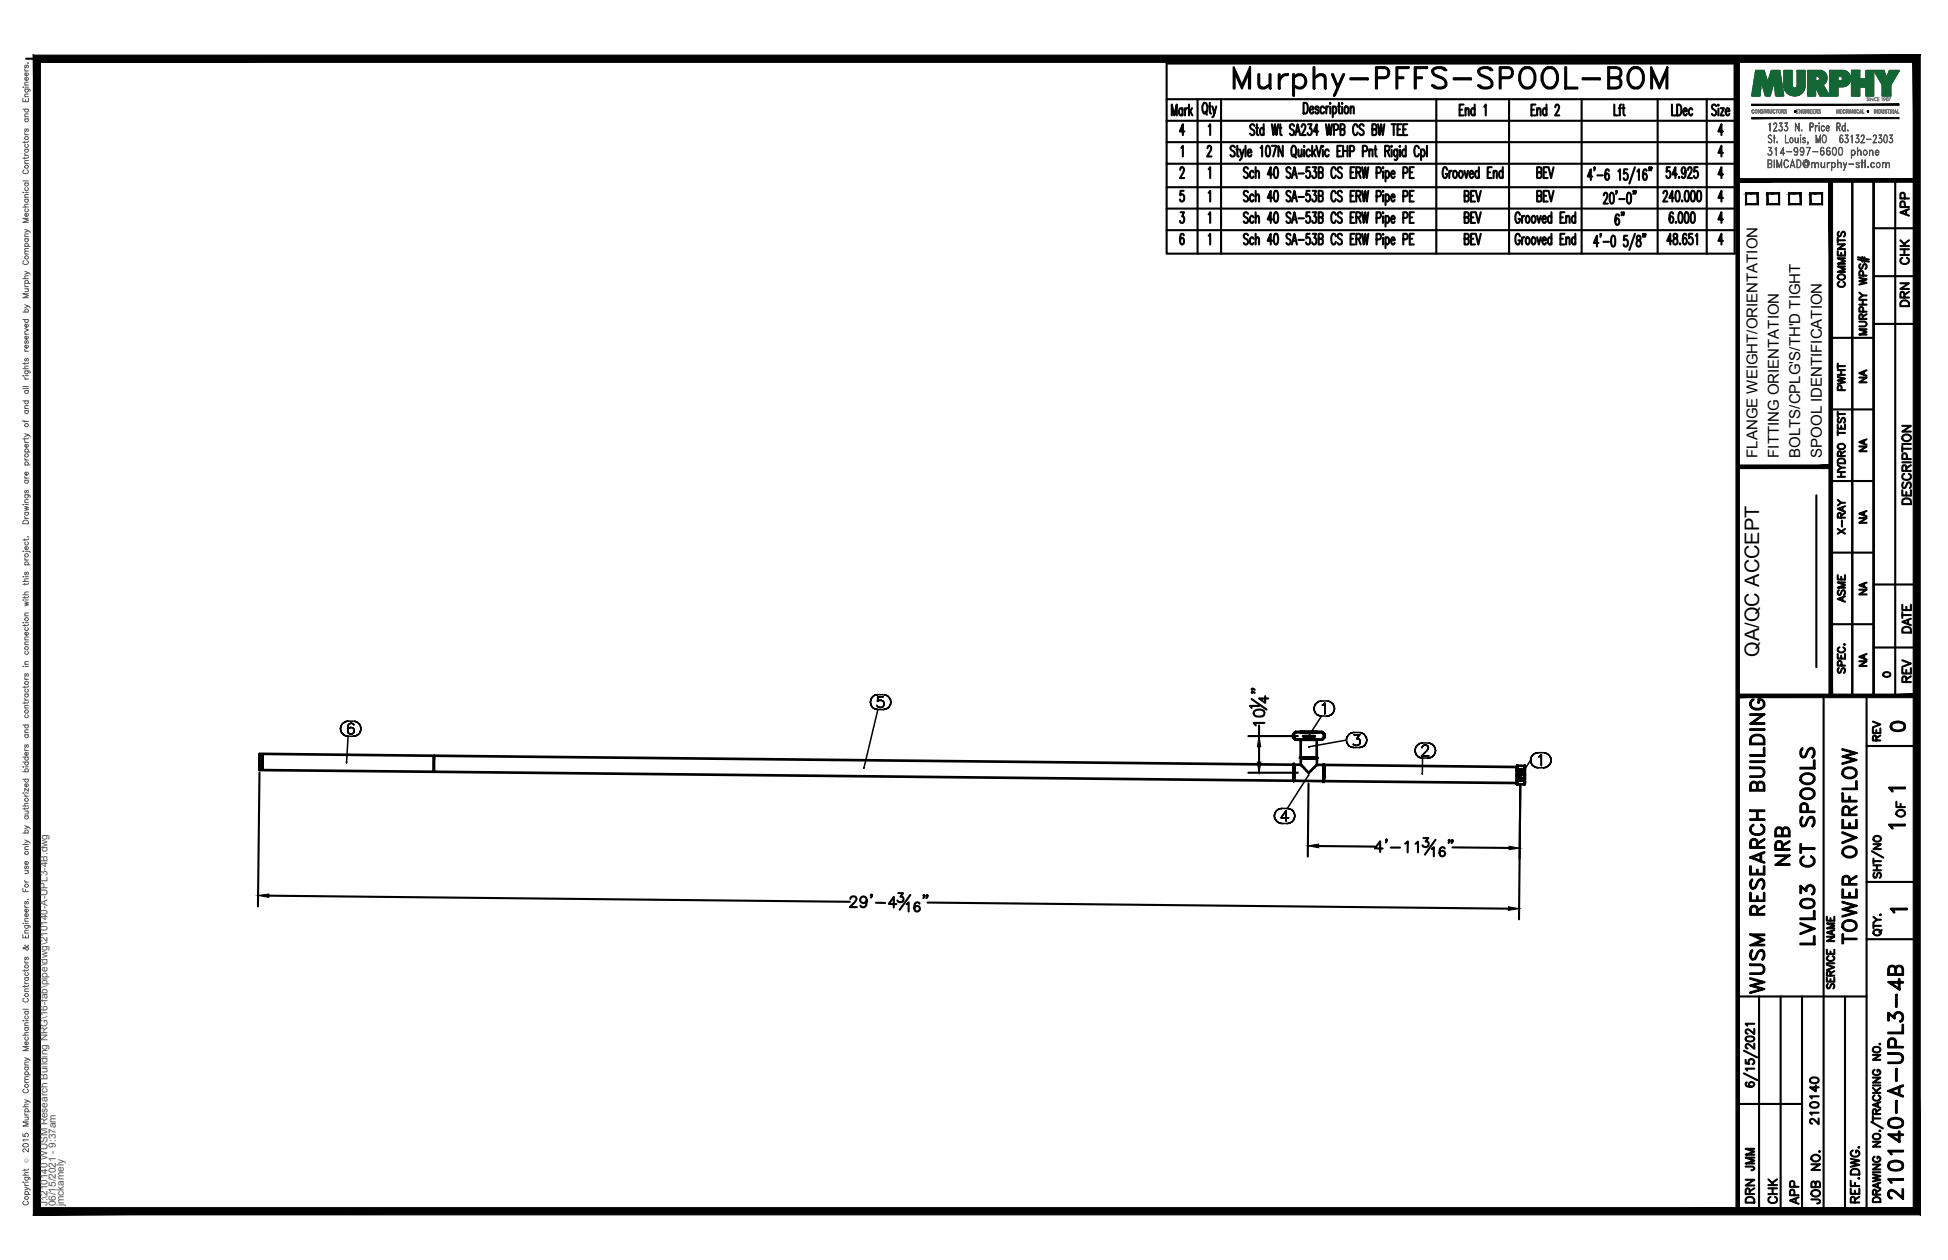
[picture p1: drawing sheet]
<svg xmlns="http://www.w3.org/2000/svg" width="432mm" height="279mm" viewBox="0 0 432 279" stroke-linecap="round" stroke-linejoin="round" font-family="sans-serif">
<defs><g id="words">
<text font-size="10.6" x="272.3" y="22.6">Murphy-PFFS-SPOOL-BOM</text>
<g font-size="6.6">
<text x="397.6" y="193" transform="rotate(-90 397.6 193)">NRB</text>
<text x="403.2" y="210.6" transform="rotate(-90 403.2 210.6)">LVL03 CT SPOOLS</text>
<text x="412.4" y="210.3" transform="rotate(-90 412.4 210.3)">TOWER OVERFLOW</text>
<text x="391.9" y="221.5" transform="rotate(-90 391.9 221.5)">WUSM RESEARCH BUILDING</text>
<text x="422.6" y="267.1" transform="rotate(-90 422.6 267.1)">210140-A-UPL3-4B</text>
</g>
<g font-size="5.3">
<text x="339.4" y="40.6">BEV</text>
<text x="360.9" y="51.2" transform="rotate(-90 360.9 51.2)">6&quot;</text>
<text x="417.7" y="163.3">0</text>
<text x="389.8" y="260.7" transform="rotate(-90 389.8 260.7)">JMM</text>
<text x="389.8" y="267.8" transform="rotate(-90 389.8 267.8)">DRN</text>
<text x="399.7" y="268.1" transform="rotate(-90 399.7 268.1)">APP</text>
</g>
<g font-size="4.9">
<text x="424" y="49" transform="rotate(-90 424 49)">APP</text>
<text x="424" y="59.6" transform="rotate(-90 424 59.6)">CHK</text>
<text x="409.9" y="64.9" transform="rotate(-90 409.9 64.9)">COMMENTS</text>
<text x="424" y="69.1" transform="rotate(-90 424 69.1)">DRN</text>
<text x="409.9" y="87.8" transform="rotate(-90 409.9 87.8)">PWHT</text>
<text x="424.4" y="112.9" transform="rotate(-90 424.4 112.9)">DESCRIPTION</text>
<text x="409.9" y="119.6" transform="rotate(-90 409.9 119.6)">X-RAY</text>
<text x="409.9" y="134.8" transform="rotate(-90 409.9 134.8)">ASME</text>
<text x="424.4" y="141.5" transform="rotate(-90 424.4 141.5)">DATE</text>
<text x="424.4" y="152.4" transform="rotate(-90 424.4 152.4)">REV</text>
<text x="417.7" y="165.5" transform="rotate(-90 417.7 165.5)">REV</text>
<text x="423" y="182.4" transform="rotate(-90 423 182.4)">OF</text>
<text x="403.9" y="250.5" transform="rotate(-90 403.9 250.5)">210140</text>
<text x="394.8" y="268.1" transform="rotate(-90 394.8 268.1)">CHK</text>
<text x="404.3" y="268.1" transform="rotate(-90 404.3 268.1)">JOB NO.</text>
</g>
<g font-size="4.4">
<text x="414.5" y="86.1" transform="rotate(-90 414.5 86.1)">NA</text>
<text x="414.5" y="101.2" transform="rotate(-90 414.5 101.2)">NA</text>
<text x="414.5" y="117.1" transform="rotate(-90 414.5 117.1)">NA</text>
<text x="414.5" y="133" transform="rotate(-90 414.5 133)">NA</text>
<text x="389.9" y="145.7" transform="rotate(-90 389.9 145.7)">QA/QC ACCEPT</text>
<text x="414.5" y="148.9" transform="rotate(-90 414.5 148.9)">NA</text>
</g>
<text font-size="4" x="416.3" y="151.3">0</text>
<g font-size="3.5">
<text x="417.3" y="176.7">1</text>
<text x="417.3" y="184.9">1</text>
<text x="417.7" y="203.6">1</text>
</g>
<g font-size="3.3">
<text x="389.5" y="101.5" transform="rotate(-90 389.5 101.5)">FLANGE WEIGHT/ORIENTATION</text>
<text x="394.3" y="101.5" transform="rotate(-90 394.3 101.5)">FITTING ORIENTATION</text>
<text x="399.1" y="101.5" transform="rotate(-90 399.1 101.5)">BOLTS/CPLG'S/TH'D TIGHT</text>
<text x="403.8" y="101.5" transform="rotate(-90 403.8 101.5)">SPOOL IDENTIFICATION</text>
</g>
<g font-size="2.2" fill="#545454">
<text x="10.5" y="267.5" transform="rotate(-90 10.5 267.5)">J:\210140 WUSM Research Building NRG\16-fab\pipe\dwg\210140-A-UPL3-4B.dwg</text>
<text x="12.4" y="267.5" transform="rotate(-90 12.4 267.5)">06/15/2021 - 9:37am</text>
<text x="14.1" y="267.4" transform="rotate(-90 14.1 267.4)">jmckamely</text>
</g>
<text font-size="1.3" fill="#545454" x="6.3" y="257.9" transform="rotate(-90 6.3 257.9)">Ó</text>
</g></defs>
<!-- layer: HP-TWR-PIPE -->
<g fill="none" stroke="#000" stroke-width=".59">
<path d="M57.5 167.2l38.6 .4v3.5l-38.6-.3zM96.3 167.6l190.5 2-.1 3.5-190.5-2zM286.7 162.8l.5-.5-.5 .5v.7v-.7v.7l.5 .5-.5-.5 .5 .5-.5-.5zM286.7 172.2v.9v-.2M286.7 172.9v-.3v.3M286.7 171.8v.8zM286.8 169.6l-.1 2.6M286.8 169.5v.1M286.8 169.6v3.5l6.6 .1v-3.5M286.8 172.6l-.1 .6M286.8 172.6v.6zM286.8 172.6v-.4v.4"/>
<path d="M286.8 172.2v-.4v.4M286.8 171.8v-.4v.4M286.8 171.4v-.5v.5M286.8 169.6v1.3zM286.8 169.6v3M287.2 162.3l-.5 .5 .5-.5M287.2 164h1.5h-1.5M287.2 162.3h1.5M288.3 162.3h-.2h.2M288.3 164h-.2h1.5M288.3 162.3h.4zM288.3 164h1.3"/>
<path d="M288.3 164v4h.9M288.3 168v.1M288.4 168h.1M288.4 168.1l-.1 1.5 1.8 1.8 1.8-1.8v-1.5M288.4 168.1h.1zM288.4 168h.1zM288.4 168.1h1.7M288.4 169.6h-1.6M288.4 168.1h.1M288.5 168.1h.3zM288.5 168h.3zM288.6 168.1h-.2h.2"/>
<path d="M288.7 162.3h.4zM288.8 168.1h.4zM288.8 168h.4zM288.8 162.3h1.3M288.8 163.2h2.6M288.9 168.1h-.3h.3M289.1 162.3h.5zM289.2 168.1h.5zM289.2 168h.5zM289.2 168.1h-.3h.3M289.6 164h3.4M289.6 162.3h.5z"/>
<path d="M289.6 164h.5h-.5M289.7 168.1h-.5h.5M289.7 168.1h.4h-.4M290.1 162.3h1.3M290.1 168.1h-.4h.4M290.1 168h-.4h.4M290.1 168.1h.5M290.1 168h.5zM290.6 168.1h-.5h.5M290.6 168h.4h-.4M290.6 168.1h.5h-.5M290.6 168.1h.4"/>
<path d="M290.6 164h-.5h1.3M291 168.1h-.4h.4M291 168h.4zM291 168.1h.9M291.1 168h-.5h.5M291.1 168.1h.1M291.1 168.1h.4h-.4M291.1 162.3h-.5h.5M291.1 164h.8M291.4 168.1h-.4h.4M291.4 168h.3zM291.5 168h-.4h.4"/>
<path d="M291.5 168.1h.1M291.5 168.1h.2h-.2M291.6 162.3h-.5h.5M291.6 162.3h-.2h.2M291.7 168.1h-.3h.3M291.7 168.1h.1M291.7 168h.2zM291.7 168.1h.2h-.2M291.7 168h-.2h.2M291.8 169.6h1.6M291.9 164h-.3h1.4M291.9 162.3h-.3h.3"/>
<path d="M291.9 162.3h-.2h.2M291.9 164v4h-3.5M291.9 168.1h-.2h.2M291.9 168h.1M291.9 168h-.2h.2M292 168v.1M292.1 162.3h-.2h.2M293 162.3h-1.4h1.4M293 164l.5-.5-.5 .5M293 162.3l.5 .5-.5-.5 .5 .5v.7l-.5 .5 .5-.5v-.7v.7v-.7zM293.4 173v.2M293.4 171.9v.4v-.4"/>
<path d="M293.4 171.4v.5zM293.4 169.7v3.6v-.1M293.4 169.6v.1M293.4 169.6v3.1M293.4 173.1v.2zM293.4 172.7v.5M293.5 172.3l-.1 .9zM293.5 171.9l-.1 1.3 42.9 .4M293.5 171.4v.5zM293.5 170.5v.9zM293.5 169.6v.9v-.9M336.3 170.1l-42.8-.5v1.8"/>
<path d="M336.3 173.1v-.1v.1M336.3 172.3v-.4v.4M336.3 171.9v-.5v.5M336.3 173.6v.3zM336.3 173.3v.3zM336.3 173v.3zM336.3 171.9v1.1h1.7M336.3 172.6h.1M336.3 171.9v.8h.5M336.3 171.9v.5v-.5M336.3 171.3v1M336.3 170.8v.2v-.2"/>
<path d="M336.3 170.8h.5v.3h-.5h.5h-.5zM336.3 170.3v.3v-.5v.9M336.3 170.8v1.1M336.3 170.8v-.2v.2M336.3 169.8v.5zM336.3 169.8l1.7 .1M336.6 173.1v-.1v.1M336.6 172.3v-.4v.4M336.6 171.4v.9M336.6 170.8v-.2v.2M336.6 170.6v.2M336.6 173v.1"/>
<path d="M336.7 173h-.4h1.7h-1.7v.1M336.7 173h.8h-.8M336.8 171.1h-.5v.8v-.5M337 173.1v-.1v.1M337 172.3l.1-.4-.1 .4M337 173v.1M337.1 171.9v-.5v.5M337.1 170.8v-.2v.2M337.1 171.9l-.1 .4M337.1 170.6v.2M337.1 171.4v.5M337.5 172.7h.5v-.8h-1.7v.8h.5h-.5v.3v-.3h.5l-.1 .3h-.4"/>
<path d="M337.5 171.1h.5v.8M337.5 172.7h-.7h.7v.3M337.5 173h.5h-.5M337.5 172.7h.5h-.5h.5v.3M337.5 171.1h.5M337.5 170.8h-.7h.7v.3h-.7h.7M337.9 173.8l-1.6 .1M337.9 173.8l.1-.1-.1 .2M338 170.4v.4h-1.7h1.7h-1.7h.5M338 170.8h-.5h.5v.3h-.5h.5M338 173.4l-.1 .4zM338 173l-.1 .8"/>
<path d="M338 173.4v-.3v.3M338 171.1v.8v-1.1v2.2M338 171.4v.9M338 170.9v-.3v.3M338 170.4v.4M338 170.3v.3zM338 169.8v.6M338 170.1v.2zM338 173.7l-.1 .1M338 169.9v.5M338 170.8v.3M338 173v.7"/>
</g>
<g fill="none" stroke="#000" stroke-width=".34">
<path d="M77.2 159.9l-.6 .1 .6-.1M77.2 159.9h1.1M192.9 155.7l.1 .5-.1-.5M193 155.2l-.1 .5 .1-.5M193 156.2l.2 .5-.2-.5M193.2 154.7l-.2 .5 .2-.5M193.2 156.7l.4 .3-.4-.3M193.6 154.3l-.4 .4 .4-.4M193.6 157l.5 .3-.5-.3M194.1 154.1l-.5 .2 .5-.2M194.1 157.3h.5h-.5M194.5 156.7l-.1-.3 .1 .3"/>
<path d="M194.5 155.5l.1-.1-.1 .1M194.6 154l-.5 .1 .5-.1M194.6 154h1.2M194.6 154.5l-.1 1 .1-1M194.6 156.7h-.1h.1M194.6 155.4l.4-.1-.4 .1M195 156.9l-.4-.2 .4 .2M195 155.3h.3h-.3M195.3 156.9h-.3h.3M195.3 155.3l.4 .1-.4-.1M195.7 156.7l-.4 .2 .4-.2M195.7 155.4l.2 .2-.2-.2"/>
<path d="M195.8 154.5h-1.2h1.2M195.8 157.3h.5h-.5M195.8 157.3h-1.2l-3.1 13M195.9 156.5l-.2 .2 .2-.2M195.9 155.6l.1 .4-.1-.4M196 156l-.1 .5zM196.3 154.1l-.5-.1 .5 .1M196.3 157.3l.5-.3-.5 .3M196.8 154.3l-.5-.2 .5 .2M196.8 157l.3-.3-.3 .3M197.1 154.7l-.3-.4 .3 .4M197.1 156.7l.3-.5-.3 .5"/>
<path d="M197.4 155.2l-.3-.5 .3 .5M197.4 156.2l.1-.5-.1 .5M197.5 155.7l-.1-.5 .1 .5M291.3 157.1l.1 .5-.1-.5M291.4 156.6l-.1 .5 .1-.5M291.4 157.6l.2 .5-.2-.5M291.6 156.2l-.2 .4 .2-.4M291.6 158.1l.4 .4-.4-.4M292 155.8l-.4 .4 .4-.4M292 158.5l.4 .2-.4-.2M292.4 155.5l-.4 .3 .4-.3M292.4 158.7l.5 .1-.5-.1"/>
<path d="M292.9 155.4l-.5 .1 .5-.1M292.9 155.4h1.2M293.1 156.4l.2-.1-.2 .1M293.3 156.3l.4-.4-.4 .4M293.7 155.9v2.4v-2.4M294.1 158.8l.5-.1-.5 .1M294.1 158.8h-1.2l-2.8 4.3M294.6 155.5l-.5-.1 .5 .1M294.6 158.7l.5-.2-.5 .2M295.1 155.8l-.5-.3 .5 .3M295.1 158.5l.4-.4-.4 .4M295.5 156.2l-.4-.4 .4 .4"/>
<path d="M295.5 158.1l.2-.5-.2 .5M295.7 156.6l-.2-.4 .2 .4M295.7 157.6l.1-.5-.1 .5M295.8 157.1l-.1-.5 .1 .5M57.5 168.9v.5v-.5M57.5 167.2h.1M58 170.7h.1M58 170.5v.2zM58 170.2v.3v-.2M58 169.9v.4zM58 169.4v1.3M58 167.2h-.5v3v-.3v.9l.5-.1"/>
<path d="M58 168.9v-.4v1.4v-.5M58 168.9v.5M58 167.7v.8zM58 167.4v.3zM58 167.2v.2v-.2M58 167.2h.1M58 167.2v1.7M58.3 170.5v.2v-.2M58.3 170.7h.1M58.3 169.9v.6zM58.3 169v.9zM58.3 168v1z"/>
<path d="M58.3 167.4v.6zM58.3 167.2v.2zM75.5 161.6l.1 .5-.1-.5M75.6 161.1l-.1 .5 .1-.5M75.6 162.1l.2 .5-.2-.5M75.8 160.6l-.2 .5 .2-.5M75.8 162.6l.4 .3-.4-.3M76.2 160.3l-.4 .3 .4-.3M76.2 162.9l.4 .3-.4-.3M76.6 160l-.4 .3 .4-.3M76.6 163.2l.6 .1-.6-.1M77.1 161.4v.6v-.6"/>
<path d="M77.2 160.9l-.1 .5 .1-.5M77.2 161.7v.8zM77.2 162.5l.2 .2-.2-.2M77.4 160.5l-.2 .4 .2-.4M77.4 161.4l-.2 .3 .2-.3M77.4 162.7l.4 .1-.4-.1M77.8 160.4l-.4 .1 .4-.1M77.8 161.3l-.4 .1 .4-.1M77.8 162.8h.1M77.8 161.3h.1M77.8 162.8l.4-.1-.4 .1M78 160.4h-.2h.2"/>
<path d="M78.2 161.4l-.4-.1 .4 .1M78.2 162.7l.2-.2-.2 .2M78.3 160.5l-.3-.1 .3 .1M78.3 163.3l.6-.1-.6 .1M78.3 163.3h-1.1l-.4 5.8M78.4 161.7l-.2-.3 .2 .3M78.4 160.7l-.1-.2 .1 .2M78.4 162.5l.1-.4-.1 .4M78.4 161.7l.1 .4zM78.9 160l-.6-.1 .6 .1M78.9 163.2l.4-.3-.4 .3M79.3 160.3l-.4-.3 .4 .3"/>
<path d="M79.3 162.9l.4-.3-.4 .3M79.7 160.6l-.4-.3 .4 .3M79.7 162.6l.2-.5-.2 .5M79.9 161.1l-.2-.5 .2 .5M79.9 162.1l.1-.5-.1 .5M80 161.6l-.1-.5 .1 .5M282.8 179.9l-.2 .5 .2-.5M283.2 179.6l-.4 .3 .4-.3M283.7 179.4l-.5 .2 .5-.2M284.2 179.3l-.5 .1 .5-.1M285.1 179.7l-1.1 1.6 1.1-1.6M285.1 179.7v2.4v-2.4"/>
<path d="M285.9 179.4l-.5-.1 .5 .1M286.3 179.6l-.4-.2 .4 .2M286.7 179.9l-.4-.3 .4 .3M288.8 163.2h2.6M288.8 163.7h2.6M289.2 164h-.4h.4M289.6 164h-.4h.4M290.1 171.9l-4.7 7.4h-1.2M290.1 164h-.5h.5M290.2 165.6h.1M290.6 163.2h-.5h.5M290.6 163.7h-.5h.5"/>
<path d="M290.6 164h-.5h.5M291 164h-.4h.4M291.4 164h-.4h.4M298.4 164.1l.1 .5-.1-.5M298.4 164.1l-8.2 1.5M298.5 163.6l-.1 .5 .1-.5M298.5 164.6l.3 .5-.3-.5M298.8 163.1l-.3 .5 .3-.5M298.8 165.1l.3 .4-.3-.4M299.1 162.8l-.3 .3 .3-.3M299.1 165.5l.5 .2-.5-.2M299.6 162.5l-.5 .3 .5-.3"/>
<path d="M299.6 165.7l.5 .1-.5-.1M299.9 164.8l.2 .4zM300.1 162.4l-.5 .1 .5-.1M300.1 165.8h1.2M300.1 162.4h1.2M300.1 162.9h1.3h-1.3M300.1 165.2l.7 .1zM300.7 163.8h.4h-.4M301.1 163.8l.2 .1-.2-.1M301.1 165.2l-.3 .1 .3-.1M301.3 163.9l.1 .1-.1-.1M301.3 165.8l.5-.1-.5 .1"/>
<path d="M301.4 162.9l-.7 .9 .7-.9M301.4 165l-.3 .2 .3-.2M301.4 164l.1 .4-.1-.4M301.5 164.4l-.1 .6zM301.8 162.5l-.5-.1 .5 .1M301.8 165.7l.5-.2-.5 .2M302.3 162.8l-.5-.3 .5 .3M302.3 165.5l.3-.4-.3 .4M302.6 163.1l-.3-.3 .3 .3M302.6 165.1l.3-.5-.3 .5M302.9 163.6l-.3-.5 .3 .5M302.9 164.6l.1-.5-.1 .5"/>
<path d="M303 164.1l-.1-.5 .1 .5M313.7 166.4l.1 .5-.1-.5M313.8 165.9l-.1 .5 .1-.5M313.8 166.9l.2 .5-.2-.5M314 165.5l-.2 .4 .2-.4M314 167.4l.4 .4-.4-.4M314.4 165.1l-.4 .4 .4-.4M314.4 167.8l.4 .2-.4-.2M314.8 164.8l-.4 .3 .4-.3M314.8 168l.5 .1-.5-.1M315.1 167.6h1.6h-1.6M315.2 165.8v-.1v.1"/>
<path d="M315.2 165.7l.2-.2-.2 .2M315.3 164.7l-.5 .1 .5-.1M315.3 164.7h1.2M315.4 165.5l.1-.2-.1 .2M315.5 165.3h.2h-.2M315.7 165.3h.5h-.5M316.2 165.3h.2h-.2M316.3 166.5l-1.2 1.1 1.2-1.1M316.4 165.3l.1 .2-.1-.2M316.5 166.1l-.2 .4 .2-.4M316.5 165.5l.1 .2-.1-.2M316.5 168.1l.5-.1-.5 .1"/>
<path d="M316.5 168.1h-1.2v3.5M316.6 165.9l-.1 .2 .1-.2M316.6 165.7v.2v-.2M317 164.8l-.5-.1 .5 .1M317 168l.5-.2-.5 .2M317.5 165.1l-.5-.3 .5 .3M317.5 167.8l.4-.4-.4 .4M317.9 165.5l-.4-.4 .4 .4M317.9 167.4l.2-.5-.2 .5M318.1 165.9l-.2-.4 .2 .4M318.1 166.9l.1-.5-.1 .5M318.2 166.4l-.1-.5 .1 .5"/>
<path d="M339.3 168.6l.1 .5-.1-.5M339.3 168.6l-2.1 3.2M339.4 168l-.1 .6 .1-.6M339.4 169.1l.2 .5-.2-.5M339.6 167.6l-.2 .4 .2-.4M339.6 169.6l.4 .3-.4-.3M340 167.2l-.4 .4 .4-.4M340 169.9l.4 .3-.4-.3M340.4 167l-.4 .2 .4-.2M340.4 170.2l.5 .1-.5-.1M340.9 166.9l-.5 .1 .5-.1M340.9 170.3h1.2"/>
<path d="M340.9 166.9h1.2M341.1 167.8l.2-.1-.2 .1M341.3 167.7l.4-.3-.4 .3M341.7 167.4v2.4v-2.4M342.1 170.3l.6-.1-.6 .1M342.7 167l-.6-.1 .6 .1M342.7 170.2l.4-.3-.4 .3M343.1 167.2l-.4-.2 .4 .2M343.1 169.9l.4-.3-.4 .3M343.5 167.6l-.4-.4 .4 .4M343.5 169.6l.2-.5-.2 .5M343.7 168l-.2-.4 .2 .4"/>
<path d="M343.7 169.1l.1-.5-.1 .5M343.8 168.6l-.1-.6 .1 .6M282.5 180.9l.1 .5-.1-.5M282.6 180.4l-.1 .5 .1-.5M282.6 181.4l.2 .5-.2-.5M282.8 181.9l.4 .4-.4-.4M283.2 182.3l.5 .2-.5-.2M283.7 182.5l.5 .1-.5-.1M284 181.3h1.7h-1.7M284.2 182.6h1.2M285.4 182.6l.5-.1-.5 .1M285.9 182.5l.4-.2-.4 .2"/>
<path d="M286.3 182.3l.4-.4-.4 .4M286.7 181.9l.2-.5-.2 .5M286.9 180.4l-.2-.5 .2 .5M286.9 181.4l.1-.5-.1 .5M287 180.9l-.1-.5 .1 .5"/>
</g>
<g fill="#000">
<circle cx="57.5" cy="167.2" r=".17"/>
<circle cx="58" cy="170.8" r=".17"/>
<circle cx="58" cy="170.5" r=".17"/>
<circle cx="58" cy="169.9" r=".17"/>
<circle cx="58" cy="168" r=".17"/>
<circle cx="58" cy="167.4" r=".17"/>
<circle cx="58" cy="167.2" r=".17"/>
<circle cx="288.8" cy="163.7" r=".17"/>
<circle cx="288.8" cy="163.2" r=".17"/>
<circle cx="289.2" cy="163.2" r=".17"/>
<circle cx="289.2" cy="163.7" r=".17"/>
<circle cx="289.6" cy="163.2" r=".17"/>
<circle cx="289.6" cy="163.7" r=".17"/>
<circle cx="290.6" cy="163.2" r=".17"/>
<circle cx="290.6" cy="163.7" r=".17"/>
<circle cx="291" cy="163.2" r=".17"/>
<circle cx="291" cy="163.7" r=".17"/>
<circle cx="291.4" cy="163.2" r=".17"/>
<circle cx="291.4" cy="163.7" r=".17"/>
<circle cx="293.5" cy="172.3" r=".3"/>
<circle cx="337.1" cy="170.6" r=".3"/>
</g>
<path d="M286.7 169.1l.1 .5M287 169.1l-.2 .5M287.9 167.9l.5 .1M288.4 168.1l-.5 .1M293.4 173.2l-.2 .4M293.4 173.2l.2 .4" fill="none" stroke="#000" stroke-width=".22"/>
<!-- layer: PS-BDR -->
<g fill="#000" stroke="#000" stroke-width=".22">
<path d="M388.3 26.1v.2l32.6-.2zM388.3 26.3l32.6-.2v.2z"/>
<path d="M388.3 23.1v.3l32.6-.3zM388.3 23.4l32.6-.3v.3z"/>
<path d="M7.4 12.2v257.2l1.6-1.6zM7.4 12.2l1.6 1.6v254zM7.4 12.2l1.6 1.6 416.6-1.6zM9 13.8l416.6-1.6-1.5 1.6zM425.6 12.2l-1.5 1.6 1.5 255.6zM424.1 13.8l1.5 255.6-1.5-1.6zM7.4 269.4h418.2l-1.5-1.6zM9 267.8h415.1l-416.7 1.6z"/>
</g>
<!-- layer: PS-BDR-T -->
<g fill="none" stroke="#000" stroke-width=".47">
<path d="M415.3 40v114.3h-4.7v-114.2v114.2h-4.8v-114.2M387 42.9h2.6v2.4h-2.6zM391.8 42.9h2.6v2.4h-2.6zM396.6 42.9h2.5v2.4h-2.5zM401.3 42.9h2.6v2.4h-2.6zM411.8 57.5l2.5 .5M411.8 57.1l2.5 .5M412.4 58.6a.59 .59 0 0 0-.3 .5 .59 .59 0 0 0 .4 .5l.3-.1 .3-.8 .4-.1a.64 .64 0 0 1 0 1M412.8 57v1M413.3 57.1v1M405.8 74.9h9.5M412.1 71.3l1.4 .1a.52 .52 0 0 1 .2 .6 .52 .52 0 0 1-.4 .4h-1.2"/>
<path d="M412.1 61.6l1.7 .4-1.7 .3 1.7 .4-1.7 .4M412.1 67.5h1.7M412.1 66.5h1.7M412.1 64.9l.8 .6M412.9 70.7l-.1-.9-.4-.1-.3 .3v.7h1.7M412.9 66.5v1M413 69.1l-.1-.9-.5-.1-.3 .3v.7h1.7M413 61.1l-.1-.9-.5-.1-.3 .3v.7h1.7M413.8 73h-1.7l1.7 .6-1.7 .6h1.7M413.8 65.5h-.9l-.8 .6M413.8 69.7l-.9 .5M405.8 90.8h9.5"/>
<path d="M407.4 94.1v1h1.6v-1M407.4 96h1.6M407.4 91.3v1.1M407.4 95.4v1.1M407.4 91.8h1.6M407.4 98.7a.79 .79 0 0 1 1-.3 .79 .79 0 0 1 .5 .9 .78 .78 0 0 1-1 .3 .78 .78 0 0 1-.5-.9zM407.6 92.7a.59 .59 0 0 0-.3 .5 .59 .59 0 0 0 .4 .5l.3-.1 .3-.8 .4-.1a.65 .65 0 0 1 0 1M408.1 94.5v.6M402.6 109.8v38.1M405.8 106.7h9.5M407.4 105.7h1.6M407.4 104.7h1.6"/>
<path d="M407.4 103.1l.7 .6M407.4 102a.9 .9 0 0 1 1.6 .2v.5h-1.6zM408.1 101.1l-.1-.9-.3-.1-.3 .3v.7h1.6M408.1 104.7v1M409 103.7h-.9l-.7 .6M409 100.1l-.9 .5M405.8 122.5h9.5M405.8 138.4h9.5M407.4 145v1h1.6v-1M407.6 148.2a.59 .59 0 0 0-.3 .5 .59 .59 0 0 0 .4 .5l.3-.2 .3-.7 .4-.1a.65 .65 0 0 1 0 1M407.7 143.5a.59 .59 0 0 0-.3 .7 .59 .59 0 0 0 .6 .5h.4a.59 .59 0 0 0 .6-.5 .59 .59 0 0 0-.4-.7M408.1 145.4v.6"/>
<path d="M408.2 147.6l-.1-.9-.4-.2-.3 .4v.7h1.6M408.8 142.9h.2z"/>
</g>
<!-- layer: PS-DIM -->
<path d="M5.8 13h419" fill="none" stroke="#000" stroke-width=".47"/>
<!-- layer: 0 -->
<g fill="none" stroke="#000" stroke-width=".47">
<path d="M415.3 40v114.3M420.1 40v114.3M415.3 50.6h9.5M415.3 61.2h9.5M415.3 71.8h9.5M415.3 129.6h9.5M415.3 143.6h9.5M386.6 238l2.9 1.5M386.6 233l2.9 1.5M387 235v.8l.8 .1a.62 .62 0 0 1 0-.9 .62 .62 0 0 1 .9 .1 .62 .62 0 0 1-.2 .9M387 230l.8-.2a.85 .85 0 0 1 1.1 .6 1.14 1.14 0 0 1-1.9 0zM388.9 237h-1.9l.3 .4"/>
<path d="M388.9 231.4v1.2l-1-.8-.6-.3-.3 .2v.5l.4 .3M388.9 228.2v1.1l-1-.8-.6-.3-.3 .2v.5l.4 .3M388.9 227h-1.9l.3 .4M387.2 240a.47 .47 0 0 0-.2 .7 1.13 1.13 0 0 0 1.9-.3 .56 .56 0 0 0-.6-.5 .56 .56 0 0 0-.6 .5 .56 .56 0 0 0 .5 .6"/>
</g>
<g fill="#000" stroke="#000" stroke-width=".22">
<path d="M384.8 13l.8 255.6v-255.6zM384.8 13l.8 255.6h-.8z"/>
<path d="M385.2 39.6v.8l39.6-.8zM385.2 40.4l39.6-.8v.8z"/>
<path d="M424.5 40l.8 114.3v-114.3zM424.5 40l.8 114.3h-.8z"/>
<path d="M385.2 153.9v.8l39.6-.8zM385.2 154.7l39.6-.8v.8z"/>
</g>
<!-- layer: PS-LOGO -->
<g fill="none" stroke="#545454" stroke-width=".22">
<path d="M5.1 19.3h.1zM5.5 19.8h.9l.2 .1v.4M5.5 15.3v.3l.3 .1M5.5 18.9h.8M5.5 15.7h.8M5.5 19.3h.8M5.7 19.8a.38 .38 0 0 0-.1 .5 .38 .38 0 0 0 .6 0 .38 .38 0 0 0-.1-.5M5.7 14.4l-.2 .3v.3h.3l.1-.4 .2-.2 .2 .3-.2 .4M6.1 17.2a.38 .38 0 0 1 .1 .5 .38 .38 0 0 1-.6 0 .38 .38 0 0 1 .1-.5h.1v.7M6.1 16.2a.38 .38 0 0 1 .1 .5 .38 .38 0 0 1-.6 0 .38 .38 0 0 1 .1-.5h.1v.6M6.2 13.9v.1zM6.3 18.2l-.8 .1v.3l.2 .3"/>
<path d="M5.1 21.8v.7h1.2v-.7M5.1 24.2h1.2M5.4 37.7a.43 .43 0 0 0-.3 .5 .43 .43 0 0 0 .4 .3h.3a.43 .43 0 0 0 .5-.3 .43 .43 0 0 0-.3-.5M5.5 34v.3l.3 .1M5.5 29.4v.3l.3 .2M5.5 31.3v.4M5.5 34.8v.4M5.5 36.2h.8M5.5 34.4h.8M5.5 33.1h.8M5.5 29.9h.8M5.5 26.4h.8"/>
<path d="M5.5 25.9h.8M5.5 21.4h.8M5.7 33.1a.38 .38 0 0 0-.1 .5 .38 .38 0 0 0 .6 0 .38 .38 0 0 0-.1-.5M5.7 32a.4 .4 0 0 0-.1 .6 .4 .4 0 0 0 .6 0 .4 .4 0 0 0-.1-.6M5.7 28.6l-.2 .2v.3h.3l.1-.4 .2-.1 .2 .2-.2 .4M5.7 26.4a.38 .38 0 0 0-.1 .5 .38 .38 0 0 0 .6 0 .38 .38 0 0 0-.1-.5M5.7 24.2a.38 .38 0 0 0-.1 .6 .38 .38 0 0 0 .6 0 .38 .38 0 0 0-.1-.6M5.7 22.1v.4M6.3 35.6h-.8v.3l.2 .3M6.3 34.8l-.3 .3h-.9M6.3 31.3l-.3 .3h-.9M6.3 25.3h-.8v.3l.2 .3"/>
<path d="M6.3 20.9h-.8v.3l.2 .2M391.9 34.2l.2 .2M392 36.3l.6-.1v-.6l-.6-.1v1.6l.6-.1v-.6h-.6M392.1 30a.44 .44 0 0 1 .7 .2 .38 .38 0 0 0-.6-.2 .38 .38 0 0 0-.1 .5l.4 .3a.46 .46 0 0 1 .2 .7 .46 .46 0 0 1-.7-.1 .41 .41 0 0 0 .6 .1 .41 .41 0 0 0 0-.6l-.6-.4zM392.3 33.3a.53 .53 0 0 1 .5 .8 .53 .53 0 0 1-.9 0 .47 .47 0 0 0 .7 .2l.2-.3M392.4 27.2l-.1 1.9v-1.7l-.2 .2zM392.4 36.3l.3 .1v.6l-.8 .2v-1.8l.8 .2v.6l-.3 .2M392.5 33.4a.51 .51 0 0 1 .3 .5 .51 .51 0 0 1-.3 .5M392.7 32.8l-.7-.1h.8l-.5 .7M392.7 32.7l-.5 .7 .4 .1 .2 .3M393.1 30.5l.4 .1zM393.1 29l.8 .1h-.8l.7-1.3-.2-.5h-.2l-.3 .4 .1-.3a.39 .39 0 0 1 .6 0 .39 .39 0 0 1 0 .5l-.7 1.2"/>
<path d="M393.3 35.4v1.8zM393.3 29.9v1.8zM393.4 33l.4-.3v1.7l-.1-1.6zM393.9 35.4l.5 1.5 .6-1.5v1.8l-.1-1.4-.5 1.4-.5-1.4v1.4zM393.9 31.4l.1 .3zM393.9 31.5l.1 .1zM394.4 28.8l.1 .2M394.7 27.9a.55 .55 0 0 1 .4 .7 .55 .55 0 0 1-.7 .4l-.1-.3 .4 .3 .3-.4M394.7 33.9l.9 .1h-1l.7-1.3v1.7v-1.5l-.6 1.1M394.8 28l.2 .5-.2 .5M395 27.3l-.6-.1h.6l-.3 .8M395 27.2l-.4 .8 .4 .1v.3"/>
<path d="M395.5 28.8l.2 .2M395.7 35.5a.47 .47 0 0 1 .7 .3l-.3-.3h-.3a1.08 1.08 0 0 0 0 1.6h.3l.3-.3a.44 .44 0 0 1-.4 .4 .44 .44 0 0 1-.5-.4l-.1-.7zM395.8 29.9v1.7l.7 .1h-.7zM395.8 27.9a.55 .55 0 0 1 .5 .7 .55 .55 0 0 1-.7 .4l-.1-.3 .4 .3 .4-.4M396 28l.3 .5-.3 .5M396 33.6l1.2 .1zM396.2 27.3l-.6-.1h.7l-.5 .8M396.2 27.2l-.4 .8 .3 .1 .2 .3M396.9 30.6a.57 .57 0 0 1 .7 .4 .57 .57 0 0 1-.4 .7l-.3-.1-.2-.4zM396.9 36.8h.8M397 30.6a.52 .52 0 0 1 .4 .5 .52 .52 0 0 1-.4 .5l-.2-.4zM397 36.7h.7"/>
<path d="M397.3 35.4l.6 1.8-.6-1.5-.5 1.5zM397.7 33.3l.3 .4 .3-.1 .2-.3M397.7 33.1l.3-.3h.3l.2 .3M397.8 34.3h.5M397.9 30.5l.1 1 .3 .1 .3-.2-.3 .3-.3-.1-.1-.2zM398 27.2l.8 1.6v-1.6v1.9l-.8-1.6v1.6zM398 32.8l-.3 .4 .3 .5M398.2 32.8a1.22 1.22 0 0 1 .1 1.6M398.3 35.4h.5a1.05 1.05 0 0 1 0 1.8h-.5zM398.3 35.5a.84 .84 0 0 1 .9 .5 .84 .84 0 0 1-.2 .9l-.7 .2zM398.5 33.5l-.2 .2a.49 .49 0 0 1-.6-.2 .49 .49 0 0 1 .1-.6 .49 .49 0 0 1 .7 0v.4a.81 .81 0 0 1-.5 1.1l-.3-.2 .1 .2M398.5 33.3l-.3 .4"/>
<path d="M398.6 30.5v1.2zM399 30l.1-.1v.3zM399.1 33.3l.3 .4 .3-.1 .1-.3M399.1 33.1l.3-.3h.3l.1 .3M399.1 30h.1M399.1 30.5v1.2zM399.1 34.3h.6M399.4 28.8v.3l-.1-.1zM399.4 28.9h.1M399.4 32.8a.51 .51 0 0 0-.3 .4 .51 .51 0 0 0 .3 .5M399.5 32.8a1.22 1.22 0 0 1 .1 1.6M399.6 31.5h.6"/>
<path d="M399.6 30.8l.6 .6-.2 .3-.4-.1v-.2l.1 .2M399.6 30.7h.6M399.7 30.6v.3M399.8 33.5l-.1 .2a.5 .5 0 0 1-.7-.5 .5 .5 0 0 1 .7-.4l.2 .5a.83 .83 0 0 1-.5 1.1l-.3-.2 .1 .2M399.8 33.3l-.3 .4M399.9 35.6a.74 .74 0 0 1 1 .2 .74 .74 0 0 1-.1 1l-.1-1 .1 .9a.68 .68 0 0 0-.3-1.2 .68 .68 0 0 0-.8 .9 .66 .66 0 0 0 .4 .7 .66 .66 0 0 0 .7-.2 .7 .7 0 0 1-.9 .1 .7 .7 0 0 1-.2-.8zM400 36l.2-.2 .4 .1 .1 .2-.5-.2-.2 .3 .1 .4 .4 .1 .2-.2-.1 .2-.4 .1-.2-.2zM400.1 30.6l.1 .2-.2-.3-.4 .1v.2l.6 .5M400.1 31.2v.4M400.7 31.5h.1M400.8 31.9l-.1-.5 .1 .4-.2 .2M400.8 31.7v.1"/>
<path d="M401.3 28.1l.6-.1v-.6l-.6-.1-.1 1.8v-1.9h.5l.2 .4v.4l-.2 .2h-.4M401.3 32.7l-.7 1.7 .7-1.7h-.9l.9 .1M401.6 36v1.2zM401.8 33.6l1.2 .1zM401.8 36.1h.5l.1 1.1-.2-1-.3-.1-.3 .3zM402.4 27.8v1.3zM402.5 29.9l.5 1.5 .5-1.5v1.8l-.1-1.4-.4 1.4-.4-1.4-.1 1.4zM402.6 36.1h.4l.1 1.1-.1-1-.3-.1-.3 .3zM402.6 27.9l.3-.1-.3 .2-.2 .4zM403.2 27.2l.1 .1v.2zM403.2 27.3h.1M403.2 27.8l.1 1.3z"/>
<path d="M403.5 34l.4 .4 .3-.1 .1-.3M403.5 33.8l.4-.4 .3 .1 .1 .3M403.6 36l.2 1 .3 .1 .3-.2-.3 .3-.4-.1zM403.7 32.8h.5M403.8 32.8l-.2 .2a1.17 1.17 0 0 0 .2 1.4M403.8 27.9l.4-.1 .2 .4-.2-.3a.54 .54 0 0 0-.4 .6 .54 .54 0 0 0 .4 .5l.2-.3-.2 .4h-.2l-.3-.5zM403.8 33.4l-.3 .5M404.1 33.4l.2 .5-.2 .5M404.1 30l.2-.1a.95 .95 0 0 1 .6 .9 .95 .95 0 0 1-.6 .9 1.24 1.24 0 0 1-.2-1.7zM404.1 30.1l.2-.1a.87 .87 0 0 1 .5 .8 .87 .87 0 0 1-.5 .8 1.19 1.19 0 0 1-.2-1.5zM404.2 32.8l.1 .1-.4-.2a1.42 1.42 0 0 0-.2 1.7 .49 .49 0 0 0 .6-.2 .49 .49 0 0 0-.1-.7 .49 .49 0 0 0-.7 .1M404.4 36l.1 1.2z"/>
<path d="M404.8 28.4h.6l-.2-.5a.54 .54 0 0 0-.4 .6 .54 .54 0 0 0 .4 .5l.2-.3-.2 .4a.63 .63 0 0 1-.4-.6 .63 .63 0 0 1 .4-.7l.3 .7h-.7M404.9 34l.3 .4 .3-.1 .2-.3M404.9 33.8l.3-.4 .3 .1 .2 .3M405 36l.1 1.2zM405.1 32.8h.5M405.1 32.8l-.1 .2a1.17 1.17 0 0 0 .2 1.4M405.2 33.4l-.3 .5M405.3 36.1l.3-.1-.5 .5zM405.4 33.4l.3 .5-.3 .5M405.5 32.8l.2 .1a.36 .36 0 0 0-.6-.1l-.2 .6v.8l.2 .2a.49 .49 0 0 0 .6-.2 .49 .49 0 0 0-.1-.7 .49 .49 0 0 0-.7 .1M406 36v1.8zM406.2 36.1a.53 .53 0 0 1 .7 .5 .53 .53 0 0 1-.7 .5l-.2-.2 .3 .2a.51 .51 0 0 0 .5-.5 .51 .51 0 0 0-.5-.5l-.3 .2z"/>
<path d="M406.3 32.8l.4-.1a1.13 1.13 0 0 1 0 1.7h-.1a1.28 1.28 0 0 1-.3-1.6zM406.3 34.3h.6M406.3 32.8h.6M406.4 32.8l-.2 .6 .2 1M406.8 32.8l.2 .6-.2 1M407.2 28.1l.6-.1v-.6l-.6-.1-.1 1.8v-1.9l.7 .1 .1 .7-.3 .2h-.4M407.3 35.4l.1 1.8zM407.5 28.2l.4 .9-.3-.9M407.6 36.1h.5l.1 1.1-.2-1-.3-.1-.3 .3zM407.7 32.8l.3-.1a1.13 1.13 0 0 1 0 1.7h-.1a1.28 1.28 0 0 1-.2-1.6zM407.7 34.3h.5M407.7 32.8h.5"/>
<path d="M407.8 32.8l-.2 .6 .2 1M407.8 31.3l.3 .3 .4-.3M407.8 31l.3-.3 .4 .3M408 30.1h.4M408 30l-.1 .3a1.28 1.28 0 0 0 .2 1.3M408.1 30.7l-.3 .4M408.2 32.8l.2 .6-.2 1M408.2 30.7l.3 .4-.3 .5M408.4 30l.1 .2a.33 .33 0 0 0-.5-.2l-.2 .7 .2 .9a.48 .48 0 0 0 .5-.5 .48 .48 0 0 0-.5-.4l-.2 .1M408.5 27.9l.3-.1 .2 .3-.2-.2a.54 .54 0 0 0-.5 .6 .54 .54 0 0 0 .5 .5l.2-.2-.2 .3-.5-.3zM409 27.2l.1 1.9zM409 37l-.5-1 .5 1.2"/>
<path d="M409 31.4l.1 .2M409.2 30.7l.4 .1 .1 .2M409.3 30.6a.53 .53 0 0 1 .4 .6 .53 .53 0 0 1-.7 .4v-.2a.36 .36 0 0 0 .6 .1l.1-.2M409.3 36l-.6 1.8zM409.4 30.7l.3 .4-.3 .5M409.6 28.8v.3zM409.6 28.9v.1zM409.6 30l-.6-.1h.7l-.4 .8M409.6 29.9l-.4 .8M409.8 36.4h1.1zM410.4 33.3v1.7zM410.6 33.3a.53 .53 0 0 1 .7 .6 .53 .53 0 0 1-.7 .5l-.2-.2 .3 .2a.51 .51 0 0 0 .5-.5 .51 .51 0 0 0-.5-.6l-.3 .2z"/>
<path d="M410.6 29.9l-.1 1.8v-1.6l-.2 .2zM411.3 31.4l.2 .2M411.5 37h.6M411.5 36.4l.6 .3v.2a.38 .38 0 0 1-.3 .3 .38 .38 0 0 1-.4-.3l.2 .2M411.5 36.2h.6M411.6 36.1v.3M411.6 30.6a.52 .52 0 0 1 .5 .6 .52 .52 0 0 1-.7 .4l-.1-.2a.36 .36 0 0 0 .6 .1l.2-.2M411.7 32.7l.1 1.7zM411.8 30.7l.3 .4-.1 .3-.2 .2M412 36.1l.1 .2a.38 .38 0 0 0-.3-.3 .38 .38 0 0 0-.4 .3l.7 .5M412 36.7v.4M412 33.3h.5v1.1v-.8l-.2-.3-.5 .3z"/>
<path d="M412 30l-.6-.1h.7l-.5 .8M412 29.9l-.4 .8 .3 .1 .2 .2M412.5 36l.5 .1zM412.5 31.6l.8 .1h-.8l.7-1.3-.2-.4h-.2l-.3 .3 .1-.2a.39 .39 0 0 1 .6-.1 .39 .39 0 0 1 0 .6l-.7 1.1M412.7 35.4l.1 1.8zM413.2 33.3a.54 .54 0 0 1 .7 .6 .54 .54 0 0 1-.7 .5l-.2-.5zM413.4 35.4l.1 1.8zM413.7 30.8l1 .1zM414 36.9l.2 .1-.1 .2zM414 37l.1 .1zM414.4 33.3v1.1zM414.6 33.3h.5l.1 1.1-.1-1-.3-.1-.4 .3z"/>
<path d="M414.7 36.3l.3-.3 .4 .1v.3v-.2a.46 .46 0 0 0-.7 .4 .46 .46 0 0 0 .7 .4v-.1l-.2 .3a.59 .59 0 0 1-.5-.3 .59 .59 0 0 1 0-.6zM415.2 31.6l.8 .1h-.9a1.94 1.94 0 0 0 .8-1.4l-.2-.3h-.3l-.2 .3 .1-.2 .4-.2 .2 .5-.7 1.3M415.7 33.8h.7l-.2-.5a.48 .48 0 0 0-.5 .6 .48 .48 0 0 0 .6 .4l.1-.2-.1 .3a.53 .53 0 0 1-.6-.5 .53 .53 0 0 1 .6-.6l.2 .6h-.8M416 36.3l.1-.2a.53 .53 0 0 1 .7 .5 .53 .53 0 0 1-.7 .5l-.1-.2zM416.4 31.4l.2 .2M416.7 30.6a.53 .53 0 0 1 .5 .6 .53 .53 0 0 1-.7 .4l-.2-.2 .5 .2 .3-.3M416.9 30.7l.2 .4-.2 .5M417.1 30l-.6-.1h.6l-.4 .8M417.1 29.9l-.5 .8 .4 .1 .1 .2M417.3 36l.1 1.2zM417.5 36.1h.5l.1 1.1-.1-.8-.2-.3-.4 .3zM417.7 30l.3-.1a1.32 1.32 0 0 1 0 1.8l-.3-.1-.2-.7z"/>
<path d="M417.7 31.5h.5M417.7 30.1h.5M417.8 30l-.2 .7 .2 .9M418.2 30l.1 .7-.1 .9M418.3 36.1h.4l.1 1.1-.1-1-.3-.1-.3 .3zM418.8 31.4l.2 .2M419.1 30.6a.53 .53 0 0 1 .4 .6 .53 .53 0 0 1-.7 .4v-.2a.36 .36 0 0 0 .6 .1l.1-.2M419.3 30.7l.2 .4-.2 .5M419.4 30l-.6-.1h.7l-.4 .8M419.4 29.9l-.4 .8 .4 .1 .1 .2M5.1 42.7h.1zM5.1 45.9h1.2"/>
<path d="M5.1 40.1h1.2M5.4 57.8a.43 .43 0 0 0-.3 .5 .43 .43 0 0 0 .4 .4h.3a.43 .43 0 0 0 .5-.4 .43 .43 0 0 0-.3-.5M5.5 50.8l.8 .4-.8 .3M5.5 56.3h.8M5.5 54.6h1.2M5.5 52.9h.8M5.5 52.5h.8M5.5 44.2h.8M5.5 43.8h.8M5.5 40.6h.8M5.5 42.7h.8M5.7 54.6a.38 .38 0 0 1-.1-.5 .38 .38 0 0 1 .6 0 .38 .38 0 0 1-.1 .5"/>
<path d="M5.7 52.9a.38 .38 0 0 0-.1 .6 .38 .38 0 0 0 .6 0 .38 .38 0 0 0-.1-.6M5.7 46.3a.38 .38 0 0 0-.1 .6 .38 .38 0 0 0 .6 0 .38 .38 0 0 0-.1-.6M5.7 44.2a.38 .38 0 0 0-.1 .5 .38 .38 0 0 0 .6 0 .38 .38 0 0 0-.1-.5M5.7 41.6a.38 .38 0 0 0-.1 .6 .38 .38 0 0 0 .6 0 .38 .38 0 0 0-.1-.6M5.7 40.6a.38 .38 0 0 0-.1 .5 .38 .38 0 0 0 .6 0 .38 .38 0 0 0-.1-.5M6.1 47.3a.38 .38 0 0 1 .1 .6 .38 .38 0 0 1-.6 0 .38 .38 0 0 1 .1-.6h.1v.7M6.3 55.7l-.8 .1v.2l.2 .3M6.3 55.1h-.8v.3l.2 .3M6.3 51.8l-.8 .1v.3l.2 .3M6.3 51.2l.4 .4M6.3 48.4h-1.2l1.2 .4-1.2 .5h1.2M6.3 45.3h-.8v.3l.2 .3"/>
<path d="M6.3 43.1l-.8 .1v.3l.2 .3M5.1 70.9h1.2M5.1 69.2h1.2M5.1 61.8h1.2M5.5 77.4v.3l.3 .2M5.5 73.7v.2l.3 .2M5.5 72.8l.8 .4-.8 .3M5.5 67.5l.8 .4-.8 .3M5.5 63.1v.3l.3 .2M5.5 60.1l.8 .4-.8 .3M5.5 77.9h.8M5.5 74.1h.8"/>
<path d="M5.5 64h.8M5.5 63.6h.8M5.5 62.9h1.2M5.7 79.4l-.2 .3v.3h.3l.1-.4 .2-.2 .2 .3-.2 .4M5.7 75.6l-.2 .2v.3h.3l.1-.4 .2-.1 .2 .2-.2 .4M5.7 70.9a.38 .38 0 0 0-.1 .5 .38 .38 0 0 0 .6 0 .38 .38 0 0 0-.1-.5M5.7 69.2a.38 .38 0 0 1-.1-.6 .38 .38 0 0 1 .6 0 .38 .38 0 0 1-.1 .6M5.7 62.9a.38 .38 0 0 1-.1-.6 .38 .38 0 0 1 .6 0 .38 .38 0 0 1-.1 .6M6 64l.3 .3-.1 .3-.7 .1M6.1 76.5a.38 .38 0 0 1 .1 .6 .38 .38 0 0 1-.6 0 .38 .38 0 0 1 .1-.6h.1v.7M6.1 74.5a.38 .38 0 0 1 .1 .6 .38 .38 0 0 1-.6 0 .38 .38 0 0 1 .1-.6h.1v.7M6.1 71.9a.38 .38 0 0 1 .1 .5 .38 .38 0 0 1-.6 0 .38 .38 0 0 1 .1-.5h.1v.6"/>
<path d="M6.3 67.9l.4 .4M6.3 65.1h-1.2l1.2 .5-1.2 .4h1.2M6.3 61.2h-.8v.3l.2 .3M6.3 60.5l.4 .4M5.1 93.2l.2 .3h1M5.1 83.3h.1zM5.1 88.9h1.2M5.1 86.1h1.2M5.1 85.7h1.2M5.1 81.8h1.2M5.5 97.6v.3l.3 .2M5.5 96.1l.8 .4-.8 .3"/>
<path d="M5.5 83.6v.3l.3 .2M5.5 82.2l1 .1 .1 .4M5.5 80.4v.4M5.5 93.2v.4M5.5 97.1v.4M5.5 98.1h.8M5.5 91h.8M5.5 90.6h.8M5.5 86.6h.8M5.5 84.1h.8M5.5 83.3h.8M5.7 91a.38 .38 0 0 0-.1 .6 .38 .38 0 0 0 .6 0 .38 .38 0 0 0-.1-.6"/>
<path d="M5.7 88.9a.38 .38 0 0 0-.1 .5 .38 .38 0 0 0 .6 0 .38 .38 0 0 0-.1-.5M5.7 86.6a.38 .38 0 0 0-.1 .6 .38 .38 0 0 0 .6 0 .38 .38 0 0 0-.1-.6M5.7 82.2a.38 .38 0 0 0-.1 .6 .38 .38 0 0 0 .6 0 .38 .38 0 0 0-.1-.6M6.1 98.5a.38 .38 0 0 1 .1 .6 .38 .38 0 0 1-.6 0 .38 .38 0 0 1 .1-.6h.1v.7M6.3 97.1l-.3 .2h-.9M6.3 96.5l.4 .3M6.3 89.9l-.8 .1v.3l.2 .3M6.3 81.2h-.8v.3l.2 .3M6.3 80.4l-.3 .2h-.9M5.1 111.9h.1zM5.2 115.6a.69 .69 0 0 1 1.1 .1v.4h-1.2zM5.5 114.5v.3l.3 .2"/>
<path d="M5.5 112.3l.8 .2-.8 .2 .8 .3-.8 .2M5.5 109.7h.9l.2 .1v.5M5.5 105.6v.3l.3 .1M5.5 101.6v.2l.3 .2M5.5 119.5v.4M5.5 115h.8M5.5 113.6h.8M5.5 111.4h.8M5.5 106.5h.8M5.5 106h.8M5.5 103.1h1.2M5.5 102h.8"/>
<path d="M5.5 100.2h1.2M5.5 111.9h.8M5.7 113.6a.38 .38 0 0 0-.1 .6 .38 .38 0 0 0 .6 0 .38 .38 0 0 0-.1-.6M5.7 109.7a.4 .4 0 0 0-.1 .6 .4 .4 0 0 0 .6 0 .4 .4 0 0 0-.1-.6M5.7 108.7l-.2 .3v.3h.3l.1-.4 .2-.2 .2 .3-.2 .3M5.7 106.5a.38 .38 0 0 0-.1 .6 .38 .38 0 0 0 .6 0 .38 .38 0 0 0-.1-.6M5.7 103.1a.38 .38 0 0 1-.1-.5 .38 .38 0 0 1 .6 0 .38 .38 0 0 1-.1 .5M5.7 100.2a.4 .4 0 0 1-.1-.6 .4 .4 0 0 1 .6 0 .4 .4 0 0 1-.1 .6M6.1 104.7a.38 .38 0 0 1 .1 .5 .38 .38 0 0 1-.6 0 .38 .38 0 0 1 .1-.5h.1v.7M6.2 119h.1M6.3 119.4l-.3 .3h-.9M6.3 110.8l-.8 .1v.3l.2 .2"/>
<path d="M5.1 138.1h.1zM5.1 133h.1zM5.1 127.9h.1zM5.1 122.2h.1zM5.1 131.9h1.2M5.1 128.9h1.2M5.5 133.4l.8 .3-.8 .2 .8 .2-.8 .3M5.5 123.7v.3l.3 .2M5.5 129.4v.3M5.5 132.3v.4M5.5 138.5v.4M5.5 136.6h.8"/>
<path d="M5.5 125.3h1.2M5.5 124.2h.8M5.5 122.2h1l.2 .3M5.5 138.1h.8M5.5 133h.8M5.5 127.9h.8M5.7 139.2a.38 .38 0 0 0-.1 .5 .38 .38 0 0 0 .6 0 .38 .38 0 0 0-.1-.5M5.7 126.9l-.2 .2v.3h.3l.1-.4 .2-.1 .2 .2-.2 .4M5.7 125.3a.38 .38 0 0 1-.1-.6 .38 .38 0 0 1 .6 0 .38 .38 0 0 1-.1 .6M5.7 120.2a.38 .38 0 0 0-.1 .5 .38 .38 0 0 0 .6 0 .38 .38 0 0 0-.1-.5M6.1 121.2a.38 .38 0 0 1 .1 .5 .38 .38 0 0 1-.6 0 .38 .38 0 0 1 .1-.5h.1v.7M6.3 138.4l-.3 .3h-.9"/>
<path d="M6.3 135.9l-.8 .1v.3l.2 .3M6.3 132.2l-.3 .3h-.9M6.3 131.3h-.8v.3l.2 .3M6.3 129.3l-.3 .3h-.9M6.3 128.3l-.8 .1v.3l.2 .2M5.1 147.8h.1zM5.5 154.8v.3l.3 .2M5.5 150.2v.3l.3 .2M5.5 152.1v.5M5.5 155.6v.5M5.5 157h.8M5.5 155.3h.8"/>
<path d="M5.5 153.9h.8M5.5 150.7h.8M5.5 147.3h.8M5.5 142.9h.8M5.5 141.9h.8M5.5 147.8h.8M5.7 158.5a.38 .38 0 0 0-.1 .5 .38 .38 0 0 0 .6 0 .38 .38 0 0 0-.1-.5M5.7 153.9a.38 .38 0 0 0-.1 .6 .38 .38 0 0 0 .6 0 .38 .38 0 0 0-.1-.6M5.7 152.8a.38 .38 0 0 0-.1 .6 .38 .38 0 0 0 .6 0 .38 .38 0 0 0-.1-.6M5.7 149.4l-.2 .2v.3h.3l.1-.4 .2-.1 .2 .2-.2 .4M5.7 144.4a.38 .38 0 0 0-.1 .6 .38 .38 0 0 0 .6 0 .38 .38 0 0 0-.1-.6M6.1 140.2a.38 .38 0 0 1 .1 .6 .38 .38 0 0 1-.6 0 .38 .38 0 0 1 .1-.6h.1v.7"/>
<path d="M6.3 156.4h-.8v.3l.2 .3M6.3 155.6l-.3 .3h-.9M6.3 152.1l-.3 .3h-.9M6.3 146.7l-.8 .1v.3l.2 .2M6.3 142.4h-.8v.3l.2 .2M6.3 141.3h-.8v.3l.2 .3M5.1 175.8h.1zM5.1 170h.1zM5.1 178.7h1.2M5.1 172.8h1.2M5.1 171.1h1.2M5.1 169h1.2"/>
<path d="M5.1 167.9h1.2M5.1 160.8h1.2M5.5 176.1v.3l.3 .2M5.5 166v.3l.3 .1M5.5 179.1v.4M5.5 179.9h.8M5.5 176.6h.8M5.5 166.4h.8M5.5 162.9h.8M5.5 162.5h.8M5.5 175.8h.8M5.5 170h.8"/>
<path d="M5.7 172.8a.38 .38 0 0 0-.1 .5 .38 .38 0 0 0 .6 0 .38 .38 0 0 0-.1-.5M5.7 171.1a.38 .38 0 0 1-.1-.5 .38 .38 0 0 1 .6 0 .38 .38 0 0 1-.1 .5M5.7 169a.38 .38 0 0 0-.1 .5 .38 .38 0 0 0 .6 0 .38 .38 0 0 0-.1-.5M5.7 167.9a.4 .4 0 0 0-.1 .6 .4 .4 0 0 0 .6 0 .4 .4 0 0 0-.1-.6M5.7 165.1l-.2 .2v.4h.3l.1-.4 .2-.2 .2 .2-.2 .5M5.7 162.9a.38 .38 0 0 0-.1 .6 .38 .38 0 0 0 .6 0 .38 .38 0 0 0-.1-.6M5.7 160.8a.38 .38 0 0 0-.1 .5 .38 .38 0 0 0 .6 0 .38 .38 0 0 0-.1-.5M6 179.9l.3 .4-.3 .2h-.5M6.1 173.8a.38 .38 0 0 1 .1 .6 .38 .38 0 0 1-.6 0 .38 .38 0 0 1 .1-.6h.1v.7M6.1 166.8a.38 .38 0 0 1 .1 .6 .38 .38 0 0 1-.6 0 .38 .38 0 0 1 .1-.6h.1v.7M6.3 179.1l-.3 .3h-.9M6.3 178.1l-.8 .1v.3l.2 .2"/>
<path d="M6.3 174.8v.7l-.8-.7v.7M6.3 161.8l-.8 .1v.3l.2 .3M5.1 197v.7h1.2M5.1 187.3h1.2M5.1 184.7h1.2M5.5 195.2v.2l.3 .2M5.5 186.3l.8 .3-.8 .3M5.5 183.1l.8 .3-.8 .4M5.5 195.6h.8M5.5 193.1h.8M5.5 188.4h.8M5.5 180.9h.8"/>
<path d="M5.7 199.9l-.2 .2v.3h.3l.1-.3 .2-.2 .2 .2-.2 .4M5.7 192.1l-.2 .2v.3h.3l.1-.4 .2-.1 .2 .2-.2 .4M5.7 184.7a.38 .38 0 0 1-.1-.5 .38 .38 0 0 1 .6 0 .38 .38 0 0 1-.1 .5M5.7 180.9a.4 .4 0 0 0-.1 .6 .4 .4 0 0 0 .6 0 .4 .4 0 0 0-.1-.6M5.7 197.3v.4M6 193.1l.3 .4-.3 .2h-.5M6.1 191a.38 .38 0 0 1 .1 .6 .38 .38 0 0 1-.6 0 .38 .38 0 0 1 .1-.6h.1v.7M6.2 199.4h.1zM6.3 187.7l-.8 .1v.3l.2 .3M6.3 186.6l.4 .4M6.3 183.4l.4 .4M5.1 207.2v.8h1.2v-.8"/>
<path d="M5.1 204.8h.1zM5.5 217.7v.3l.3 .1M5.5 213.1v.2l.3 .2M5.5 205.2l1 .1 .1 .4M5.5 200.7v.3l.3 .2M5.5 215v.4M5.5 218.5v.4M5.5 219.9h.8M5.5 218.1h.8M5.5 216.8h.8M5.5 213.5h.8M5.5 206.9h.8"/>
<path d="M5.5 204.3h.8M5.5 201.2h.8M5.5 204.8h.8M5.6 209.6l-.1 .1a.73 .73 0 0 1 .7 .9l-.2 .1-.6-.6-.3 .2 .1 .1 .5-.1 .6-.6-.1-.1M5.7 216.8a.38 .38 0 0 0-.1 .5 .38 .38 0 0 0 .6 0 .38 .38 0 0 0-.1-.5M5.7 215.7a.38 .38 0 0 0-.1 .5 .38 .38 0 0 0 .6 0 .38 .38 0 0 0-.1-.5M5.7 212.2l-.2 .3v.3h.3l.1-.4 .2-.2 .2 .3-.2 .3M5.7 205.2a.38 .38 0 0 0-.1 .6 .38 .38 0 0 0 .6 0 .38 .38 0 0 0-.1-.6M5.7 207.5v.5M6.1 202.6a.38 .38 0 0 1 .1 .6 .38 .38 0 0 1-.6 0 .38 .38 0 0 1 .1-.6h.1v.7M6.1 201.6a.38 .38 0 0 1 .1 .5 .38 .38 0 0 1-.6 0 .38 .38 0 0 1 .1-.5h.1v.7M6.3 219.3h-.8v.3l.2 .3"/>
<path d="M6.3 218.5l-.3 .3h-.9M6.3 215l-.3 .3h-.9M6.3 206.3h-.8v.3l.2 .3M6.3 203.7h-.8v.3l.2 .3M5.1 226.3h.1zM5.1 229.6h1.2M5.1 223.8h1.2M5.4 221.3a.43 .43 0 0 0-.3 .5 .43 .43 0 0 0 .4 .4h.3a.43 .43 0 0 0 .5-.4 .43 .43 0 0 0-.3-.5M5.5 234.5l.8 .4-.8 .3M5.5 238.3h1.2M5.5 236.6h.8M5.5 236.2h.8"/>
<path d="M5.5 227.9h.8M5.5 227.4h.8M5.5 224.3h.8M5.5 226.3h.8M5.7 238.3a.38 .38 0 0 1-.1-.5 .38 .38 0 0 1 .6 0 .38 .38 0 0 1-.1 .5M5.7 236.6a.38 .38 0 0 0-.1 .6 .38 .38 0 0 0 .6 0 .38 .38 0 0 0-.1-.6M5.7 230a.38 .38 0 0 0-.1 .5 .38 .38 0 0 0 .6 0 .38 .38 0 0 0-.1-.5M5.7 227.9a.38 .38 0 0 0-.1 .5 .38 .38 0 0 0 .6 0 .38 .38 0 0 0-.1-.5M5.7 225.3a.38 .38 0 0 0-.1 .5 .38 .38 0 0 0 .6 0 .38 .38 0 0 0-.1-.5M5.7 224.3a.38 .38 0 0 0-.1 .5 .38 .38 0 0 0 .6 0 .38 .38 0 0 0-.1-.5M6.1 231a.38 .38 0 0 1 .1 .6 .38 .38 0 0 1-.6 0 .38 .38 0 0 1 .1-.6h.1v.7M6.3 239.4h-.8v.3l.2 .3"/>
<path d="M6.3 238.7l-.8 .1v.3l.2 .3M6.3 235.5l-.8 .1v.3l.2 .3M6.3 234.9l.4 .3M6.3 232.1h-1.2l1.2 .4-1.2 .5h1.2M6.3 229h-.8v.3l.2 .3M6.3 226.8l-.8 .1v.2l.2 .3M5.1 251.4v.6h.5a.43 .43 0 0 1 0-.6 .43 .43 0 0 1 .6 .1 .43 .43 0 0 1-.2 .6M5.1 245.4h1.2M5.2 253.7a.58 .58 0 0 1 .7-.2 .58 .58 0 0 1 .3 .7 .59 .59 0 0 1-.7 .2 .59 .59 0 0 1-.3-.7zM5.4 241.5a.43 .43 0 0 0-.3 .5 .43 .43 0 0 0 .4 .3h.3a.43 .43 0 0 0 .5-.3 .43 .43 0 0 0-.3-.5M5.5 246.8v.3l.3 .2M5.5 243.8l.8 .4-.8 .3"/>
<path d="M5.5 259.2v.5M5.5 247.7h.8M5.5 247.3h.8M5.5 246.5h1.2M5.5 240h.8M5.7 246.5a.38 .38 0 0 1-.1-.5 .38 .38 0 0 1 .6 0 .38 .38 0 0 1-.1 .5M6 247.7l.3 .5-.3 .2h-.5M6.3 260h-.8v.3l.2 .3M6.3 259.2l-.3 .3h-.9M6.3 254.7v.8l-.8-.7h-.3l-.1 .4 .3 .2M6.3 252.8h-1.2l.2 .3M6.3 248.8h-1.2l1.2 .4-1.2 .5h1.2"/>
<path d="M6.3 244.8l-.8 .1v.3l.2 .2M6.3 244.2l.4 .3M5.1 262.2h.1zM5.1 260.6h1.2M5.4 266.3a.43 .43 0 0 0-.3 .5 .43 .43 0 0 0 .4 .4h.3a.43 .43 0 0 0 .5-.4 .43 .43 0 0 0-.3-.5M5.5 263.2l.8 .4-.8 .3M5.5 262.4v.3l.3 .2M5.5 261.1h.9l.2 .1v.4M5.5 264.9h1.2M5.5 262.9h.8M5.5 262.2h.8M5.7 264.9a.38 .38 0 0 1-.1-.6 .38 .38 0 0 1 .6 0 .38 .38 0 0 1-.1 .6"/>
<path d="M5.7 261.1a.38 .38 0 0 0-.1 .5 .38 .38 0 0 0 .6 0 .38 .38 0 0 0-.1-.5M6.3 263.6l.4 .4"/>
<circle cx="5.9" cy="37" r=".4"/>
<circle cx="5.9" cy="30.6" r=".4"/>
<circle cx="413.5" cy="33.8" r=".48"/>
<circle cx="416.3" cy="36.6" r=".48"/>
<circle cx="5.9" cy="57.1" r=".39"/>
<circle cx="5.9" cy="94.3" r=".4"/>
<circle cx="5.9" cy="101" r=".4"/>
<circle cx="5.9" cy="137.3" r=".39"/>
<circle cx="5.9" cy="123.2" r=".4"/>
<circle cx="5.9" cy="157.8" r=".4"/>
<circle cx="5.9" cy="151.4" r=".4"/>
<circle cx="5.9" cy="143.7" r=".4"/>
<circle cx="5.9" cy="177.3" r=".4"/>
<circle cx="5.9" cy="189.1" r=".39"/>
<circle cx="5.9" cy="196.4" r=".4"/>
<circle cx="5.9" cy="214.3" r=".4"/>
<circle cx="5.9" cy="220.6" r=".4"/>
<circle cx="5.9" cy="240.8" r=".39"/>
<circle cx="5.9" cy="265.6" r=".39"/>
</g>
<!-- layer: PS-BDR -->
<g fill="none" stroke="#136734" stroke-width=".34">
<path d="M388.6 19.6v1.6M388.7 18.9v2.3M388.8 18.2v3M388.9 17.5v3.7M389 16.8v4.4M389.1 16.1v5.1M389.2 15.6v5.6M389.4 15.6v5.6M389.5 15.6v5.6M389.6 15.6v5.6M389.7 15.6v5.6M389.8 15.6v5.6"/>
<path d="M389.9 15.6v5.6M390 15.6v5.6M390.1 15.6v5.3M390.3 15.6v4.2M390.3 15.6v3.1M390.5 15.6v2.5M390.6 15.6v2.9M390.7 15.6v3.4M390.8 15.6v3.7M390.9 15.6v4.2M391 15.6h-1.8l-.9 5.6h1.8l.3-3.2 .9 3.2h1.1l.9-3.2 .3 3.2h1.8l-.9-5.6M391 15.6l.8 2.7 .9-2.7h1.8"/>
<path d="M391 15.6v4.5M391.1 16v4.6M391.3 16.4v4.5M391.4 16.7v4.5M391.5 17.1v4.1M391.6 17.5v3.7M391.7 17.8v3.4M391.8 18.2v3M391.9 18v3.2M392 17.6v3.6M392.2 17.3v3.9M392.2 16.9v4.3"/>
<path d="M392.4 16.6v4.6M392.5 16.2v4.6M392.6 15.9v4.5M392.7 15.6v4.4M392.8 15.6v4M392.9 15.6v3.6M393.1 15.6v3.2M393.1 15.6v2.8M393.3 15.6v2.4M393.4 15.6v3.4M393.5 15.6v4.5M393.6 15.6v5.5"/>
<path d="M393.7 15.6v5.6M393.8 15.6v5.6M393.9 15.6v5.6M394 15.6v5.6M394.2 15.6v5.6M394.3 15.6v5.6M394.4 15.6v5.6M394.5 15.6v5.6M394.6 16.3v4.9M394.7 17v4.2M394.8 17.7v3.5M395 18.4v2.8"/>
<path d="M395 19.1v2.1M395.2 19.8v1.4M395.5 19v-3.4h1.7v3.5M395.5 19a2.28 2.28 0 0 0 2.3 2.2M395.5 15.6v3.9M395.6 15.6v4.3M395.7 15.6v4.5M395.8 15.6v4.7M395.9 15.6v4.8M396.1 15.6v5M396.2 15.6v5M396.3 15.6v5.1"/>
<path d="M396.4 15.6v5.2M396.5 15.6v5.3M396.6 15.6v5.3M396.7 15.6v5.4M396.8 15.6v5.4M396.9 15.6v5.5M397.1 15.6v5.5M397.2 15.6v5.6M397.3 19.2v2M397.3 19.1a.57 .57 0 0 0 .6 .5 .57 .57 0 0 0 .5-.5M397.4 19.4v1.8M397.5 19.5v1.7"/>
<path d="M397.6 19.5v1.7M397.7 19.6v1.6M397.8 19.6v1.6M398 19.6v1.6M398 19.5v1.7M398.2 19.5v1.7M398.3 19.4v1.8M398.5 15.6v5.5M398.6 15.6v5.5M398.7 15.6v5.5M398.9 15.6v5.4M398.9 15.6v5.3"/>
<path d="M399.1 15.6v5.3M399.2 15.6v5.2M399.3 15.6v5.1M399.4 15.6v5M399.5 15.6v4.9M399.6 15.6v4.7M399.7 15.6v4.6M399.9 15.6v4.4M400 15.6v4.2M400.1 19.3v-3.7h-1.7v5.6M400.1 19a2.31 2.31 0 0 1-2.3 2.2M400.8 15.6v5.6"/>
<path d="M401 15.6v5.6M401.1 15.6v5.6M401.2 15.6v5.6M401.3 15.6v5.6M401.4 15.6v5.6M401.5 15.6v5.6M401.6 15.6v5.6M401.7 15.6v5.6M401.9 15.6v5.6M402 15.6v5.6M402.1 15.6v5.6M402.2 15.6v5.6"/>
<path d="M402.3 15.6v5.6M402.4 15.6v5.6M402.5 15.6v1.3M402.5 18v1.3M402.7 15.6v1.3M402.7 18v1.6M402.7 18v1.8M402.9 15.6v1.3M402.9 18v2.1M403 15.6v1.3M403 18v2.3M403.1 15.6v1.3l.2 .3 .1 .4"/>
<path d="M403.1 16.9h-.7v1.1l.7-.1v2.6M403.2 15.6v1.4M403.2 17.9v2.9M403.3 17.8l-.2 .1M403.3 15.6v1.6M403.3 17.7v3.3M403.4 17.7l-.1 .1M403.4 15.6v5.6M403.5 15.6v5.6M403.6 15.7v5.5M403.8 15.7v5.5M403.9 15.7v5.5"/>
<path d="M404 15.8v3M404 18.9v2.3M404.1 15.9v2.9M404.1 19v2.2M404.2 15.9v2.8M404.2 19.1v2.1M404.3 19.2l1.2 2h-2.1M404.3 16v2.6M404.3 19.2v2M404.3 19.1l-.4-.2a1.67 1.67 0 0 0 1.1-1.8 1.67 1.67 0 0 0-1.5-1.5h-2.8v5.6h1.7v-2.1l1 2.1M404.4 16.1v2.4M404.4 19.4v1.8"/>
<path d="M404.5 16.2v2.2M404.5 19.6v1.6M404.7 16.3v2M404.7 19.8v1.4M404.8 16.5v1.6M404.8 20v1.2M404.9 16.7v1.2M405.7 15.6v5.6M405.8 15.6v5.6M405.9 15.6v5.6M406 15.6v5.6M406.1 15.6v5.6"/>
<path d="M406.2 15.6v5.6M406.3 15.6v5.6M406.4 15.6v5.6M406.6 15.6v5.6M406.8 15.6v5.6M406.9 15.6v5.6M407 15.6v5.6M407.1 15.6v5.6M407.2 15.6v5.6M407.3 15.6v5.6M407.4 18h.6M407.4 15.6v1.3"/>
<path d="M407.4 18v1.2M407.6 15.6v1.3M407.6 18v1.2M407.7 15.6v1.3M407.7 18v1.2M407.8 15.6v1.3M407.8 18v1.2M407.9 15.6v1.3M407.9 18v1.2M408 15.6v1.3M408 18v1.2M408 16.9h-.6v1.1"/>
<path d="M408.1 16.9h.1M408.1 15.6v1.3M408.1 18v1.2M408.2 17.9l.1-.1v1.4M408.2 15.6v1.3l.1 .2M408.2 17.9v1.3M408.2 17.9l-.1 .1M408.3 15.6v1.5M408.4 17.1v.5M408.4 17.7v.1M408.5 15.6v3.6M408.5 15.6h-2.9v5.6h1.8v-2"/>
<path d="M408.5 15.6l.7 .2 .5 .4M408.5 15.6v3.6h-1.1M408.7 15.6v3.6M408.8 15.7v3.5M408.9 15.7v3.5M409 15.7v3.4M409.1 15.8v3.3M409.2 15.8v3.2M409.3 15.9v3.1M409.4 16v2.9M409.6 16.1v2.7M409.7 16.2l.3 .5"/>
<path d="M409.7 16.2v2.5l.3-.6M409.7 18.6l-.5 .4-.7 .2M409.8 16.3v2.3M409.9 16.5v1.9M410 16.7v1.5M410.1 16.7l.1 .7-.1 .7M410.1 17v.9M410.4 15.6h1.8h-1.8M410.4 15.6v5.6h1.8v-2h1.4v2h1.7v-5.6h-1.7v2h-1.4v-2M410.6 15.6v5.6M410.7 15.6v5.6M410.8 15.6v5.6"/>
<path d="M410.9 15.6v5.6M411 15.6v5.6M411.1 15.6v5.6M411.3 15.6v5.6M411.5 15.6v5.6M411.6 15.6v5.6M411.7 15.6v5.6M411.8 15.6v5.6M411.9 15.6v5.6M412 15.6v5.6M412.1 15.6v5.6M412.2 17.6v1.6"/>
<path d="M412.4 17.6v1.6M412.5 17.6v1.6M412.6 17.6v1.6M412.7 17.6v1.6M412.8 17.6v1.6M412.9 17.6v1.6M413 17.6v1.6M413.1 17.6v1.6M413.2 17.6v1.6M413.4 17.6v1.6M413.5 17.6v1.6M413.6 17.6v1.6"/>
<path d="M413.7 15.6v5.6M413.8 15.6v5.6M413.9 15.6v5.6M414 15.6v5.6M414.1 15.6v5.6M414.3 15.6v5.6M414.5 15.6v5.6M414.6 15.6v5.6M414.7 15.6v5.6M414.8 15.6v5.6M414.9 15.6v5.6M415 15.6v5.6"/>
<path d="M415.1 15.6v5.6M415.2 15.6v5.6M415.4 15.6h2.2l.6 1.7 .6-1.7h2.2l-1.9 3.2v2.4h-1.9v-2.4zM415.5 15.6v.2M415.6 15.6v.3M415.7 15.6v.6M415.8 15.6v.7M415.9 15.6v.9M416 15.6v1.1M416.2 15.6v1.3M416.2 15.6v1.5M416.4 15.6v1.7"/>
<path d="M416.5 15.6v1.9M416.6 15.6v2.1M416.7 15.6v2.3M416.8 15.6v2.5M416.9 15.6v2.6M417.1 15.6v2.8M417.1 15.6v3M417.3 15.6v5.6M417.4 15.6v5.6M417.5 15.6v5.6M417.6 15.6v5.6M417.7 16v5.2"/>
<path d="M417.8 16.3v4.9M417.9 16.6v4.6M418 17v4.2M418.2 17.3v3.9M418.3 17.1v4.1M418.4 16.8v4.4M418.5 16.5v4.7M418.6 16.2v5M418.7 15.9v5.3M418.8 15.6v5.6M418.9 15.6v5.6M419 15.6v5.6"/>
<path d="M419.2 15.6v3.1M419.3 15.6v2.9M419.4 15.6v2.7M419.5 15.6v2.5M419.6 15.6v2.3M419.7 15.6v2.2M419.8 15.6v2M419.9 15.6v1.8M420.1 15.6v1.6M420.1 15.6v1.4M420.3 15.6v1.2M420.4 15.6v1"/>
<path d="M420.5 15.6v.9M420.6 15.6v.7M420.7 15.6v.5M420.8 15.6v.3M420.9 15.6v.1M388.4 21v.2M388.5 20.3v.9M395.3 20.6v.6M404.9 20.1v1.1M405 20.3v.9M405.1 20.5v.7M405.2 20.7v.5"/>
<path d="M405.3 20.9v.3M405.4 21.1v.1"/>
</g>
<!-- layer: PS-LOGO -->
<g fill="none" stroke="#767676" stroke-width=".22">
<path d="M388.4 24.5l.1-.2 .3 .2a.25 .25 0 0 0-.3-.2 .25 .25 0 0 0-.1 .3l.1 .5 .3-.2a.26 .26 0 0 1-.3 .2 .26 .26 0 0 1-.2-.3zM389.1 24.3h.1a.4 .4 0 0 1 .3 .4 .4 .4 0 0 1-.4 .4l-.1-.3zM389.7 24.3l.5 .7v-.7v.8l-.4-.7-.1 .7zM390.5 24.3l.4 .1a.23 .23 0 0 0-.3-.1 .23 .23 0 0 0-.1 .2l.2 .2a.25 .25 0 0 1 .1 .4 .25 .25 0 0 1-.4-.1h.4l-.3-.4zM391 24.3h.4zM391.2 24.3v.8l.1-.8M391.7 24.7l.3-.1v-.2l-.3-.1v.8v-.8h.3v.3l-.3 .1M391.8 24.7l.3 .4zM392.3 24.3l.1 .7 .1 .1 .2-.2 .1-.6v.6l-.3 .2-.2-.2zM393.1 24.3h.2l.1 .2-.1-.2a.36 .36 0 0 0-.3 .4 .36 .36 0 0 0 .3 .3l.1-.1a.24 .24 0 0 1-.3 .2 .24 .24 0 0 1-.1-.3zM393.6 24.3h.4zM393.8 24.3l.1 .8z"/>
<path d="M394.2 24.4l.2-.1a.41 .41 0 0 1 .3 .4 .41 .41 0 0 1-.4 .4zM395 24.7l.3-.1v-.2l-.3-.1-.1 .8v-.8l.4 .1v.3h-.3M395.1 24.7l.2 .4-.1-.4M395.6 24.3l.4 .1a.23 .23 0 0 0-.2-.1 .23 .23 0 0 0-.2 .2l.2 .2a.25 .25 0 0 1 .2 .4 .25 .25 0 0 1-.5-.1h.5l-.4-.4zM398.3 24.3h.3h-.3v.8h.3h-.3M398.3 24.7h.2h-.2M398.9 24.3l.4 .7v-.7v.8l-.4-.7v.7zM399.7 24.3l.3 .2-.3-.1a.41 .41 0 0 0 .2 .7l.1-.2-.1-.1h.1v.1a.26 .26 0 0 1-.3 .2 .26 .26 0 0 1-.2-.3zM400.2 24.3l.1 .8zM400.5 24.3l.5 .7v-.7v.8l-.4-.7-.1 .7zM401.3 24.3h.3h-.3v.8h.3h-.3M401.3 24.7h.2h-.2"/>
<path d="M401.9 24.3h.3h-.3v.8h.3h-.3M401.9 24.7h.2h-.2M402.5 24.7l.3-.1v-.2l-.3-.1-.1 .8v-.8l.5 .1-.1 .3h-.3M402.7 24.7l.2 .4-.2-.4M403.1 24.3l.4 .1a.23 .23 0 0 0-.2-.1 .23 .23 0 0 0-.2 .2l.3 .2a.25 .25 0 0 1 .1 .4 .25 .25 0 0 1-.4-.1h.4l-.4-.4zM407.1 24.3l.3 .7 .3-.7v.8l-.1-.6-.2 .6-.2-.6-.1 .6zM407.9 24.3h.4h-.3v.8h.3h-.4zM408 24.7h.1h-.1M408.5 24.4l.3-.1 .2 .2a.22 .22 0 0 0-.3-.2 .22 .22 0 0 0-.2 .3l.2 .5 .3-.2a.24 .24 0 0 1-.3 .2 .24 .24 0 0 1-.2-.3zM409.2 25.1v-.8v.8M409.2 24.7h.4M409.6 24.3v.8z"/>
<path d="M409.9 25.1h.1M409.9 24.9h.4M410.1 24.3l.3 .8-.3-.7-.2 .7zM410.5 24.3l.5 .7v-.7v.8l-.4-.7-.1 .7zM411.3 24.3v.8zM411.6 24.3l.4 .2a.25 .25 0 0 0-.3-.2 .25 .25 0 0 0-.1 .3v.2a.24 .24 0 0 0 .1 .3 .24 .24 0 0 0 .3-.2 .26 .26 0 0 1-.3 .2 .26 .26 0 0 1-.2-.3zM412.2 25.1h.1M412.2 24.9h.4M412.3 24.9h.3M412.4 24.3l.3 .8-.3-.7-.2 .7zM412.9 24.3v.8h.3h-.3zM413.9 22h.1a.19 .19 0 0 1 .1 .3 .19 .19 0 0 1-.3-.1"/>
<path d="M414 21.7h.1M414 21.7l-.2 .1 .1 .2M414.3 21.7v.7M415.2 21.7v.7l-.6-.7v.7M415.4 24.3l.1 .8zM415.5 21.9v.3M415.5 22.2l.5 .1M415.7 24.3l.5 .7v-.7v.8l-.4-.7-.1 .7zM416 21.7l-.5 .2M416 21.7h.1M416 22.3h.1M416.2 22h.3"/>
<path d="M416.5 24.3a.42 .42 0 0 1 .4 .4 .42 .42 0 0 1-.4 .4zM416.5 24.3h.2a.4 .4 0 0 1 .2 .5 .4 .4 0 0 1-.4 .3M416.5 21.7h-.3v.7h.3M417.1 21.7h.1v.7M417.1 24.3v.6l.2 .2 .3-.2v-.6v.7l-.2 .1-.3-.1zM417.9 24.3l.3 .1h-.4l.4 .4-.1 .3-.3-.1h.4v-.2l-.4-.3zM417.9 22l-.3 .4M418.1 22.1l.1 .1M418.2 22.3h.3M418.2 21.8l-.1 .4M418.2 21.7h.1M418.3 21.7h.1"/>
<path d="M418.4 21.7h.1M418.4 24.3h.4zM418.5 21.8v.1M418.5 21.8v.4M418.6 24.3v.8v-.8M418.6 25.1h.1M418.7 21.7h.4l-.4 .7M419 24.7l.4-.1v-.2l-.4-.1v.8v-.8l.4 .1v.3h-.4M419 25.1h.1M419.2 24.7l.2 .4-.1-.4M419.7 24.3v.8zM420 24.9h.3"/>
<path d="M420 24.9h.4M420.1 24.3l.3 .8-.3-.7-.2 .7zM420.6 24.3l.1 .8h.3h-.4z"/>
<circle cx="389.3" cy="24.7" r=".33"/>
<circle cx="394.4" cy="24.7" r=".34"/>
<circle cx="417.7" cy="21.9" r=".23"/>
</g>
<g fill="#000" stroke="#000" stroke-width=".22">
<path d="M397.8 24.6l.1 .1zM397.8 24.7h.1l-.1 .1zM397.9 24.7v.2z"/>
<path d="M397.9 24.7v.2l.1-.1zM397.9 24.7h.2l-.1 .1z"/>
<path d="M397.9 24.7h.2zM397.9 24.6h.1l-.1 .1zM397.8 24.6l.1 .1z"/>
<path d="M414 24.6v.2zM413.9 24.8h.1zM414 24.8v.1z"/>
<path d="M414 24.8v.1zM414 24.8h.2z"/>
<path d="M414.1 24.6l-.1 .2zM414 24.6v.2zM414 24.6v.2z"/>
</g>
<g fill="none" stroke="#000" stroke-width=".47">
<path d="M414.9 188.8l2.6 1.4M415.3 187.2h1.6l-1.6 1.1h1.6M415.3 193h1.6M415.3 191.9h1.6M415.3 191h1.6M415.3 190.4v1.1M415.5 193.5l-.2 .5 .2 .6h.3l.4-.9 .5-.2a.7 .7 0 0 1 0 1.1M415.5 185.5a.75 .75 0 0 1 1-.1 .75 .75 0 0 1 .2 1.1 .75 .75 0 0 1-1.1 .1 .75 .75 0 0 1-.1-1.1zM416 191.9v1.1M404.9 216.8v.9h1.7v-.9M404.9 213.9l1.7 .6-1.7 .6M404.9 213.6h1.7"/>
<path d="M405.2 218.2a.49 .49 0 0 0-.3 .6 .49 .49 0 0 0 .6 .3l.4-.8 .2-.1a.56 .56 0 0 1 .5 .4 .56 .56 0 0 1-.2 .6M405.3 212a.54 .54 0 0 0-.4 .7 .54 .54 0 0 0 .7 .4h.4a.54 .54 0 0 0 .6-.4 .54 .54 0 0 0-.4-.7M405.8 216.4l-.1-.9-.3-.2-.3 .1-.2 .3v.7h1.7M405.8 217.1v.6M406.6 215.3l-.8 .5M415.3 204.8v1.1M415.3 205.3h1.6M415.3 203.3l.7 .6M415.5 206.3a.75 .75 0 0 1 1-.1 .75 .75 0 0 1 .2 1 .75 .75 0 0 1-1.1 .2 .75 .75 0 0 1-.1-1.1zM416.9 203.9h-.9l-.7 .7M417.1 206.2l-.5 .5M410.2 256.9l1.9 .5-1.9 .4 1.9 .5-1.9 .4"/>
<path d="M410.3 259.6a1.06 1.06 0 0 1 1.8 .2v.7h-1.9zM410.7 255.1a.69 .69 0 0 0-.5 .8 .69 .69 0 0 0 .8 .6 .83 .83 0 0 0 .9-.2 .83 .83 0 0 0 .2-.9l-.7-.3v.5M412.1 254.3v.2zM414.8 248.8l2.6 1.4M410.2 263.6v1.1h1.9v-1.1M410.2 261.8v1.2h1.9M411.2 266.6l-.1-1.1-.3-.1-.5 .1-.1 1.1h1.9M411.2 262.3v.7M411.2 264v.7M412.1 261.2v.2zM412.1 265.4l-.9 .6"/>
</g>
<!-- layer: PS-BOM -->
<g fill="none" stroke="#000" stroke-width=".47">
<path d="M258.6 14.1h125.9v42.1h-125.9zM258.6 22h125.9M258.6 26.8h125.9M258.6 31.5h125.9M258.6 36.3h125.9M259.7 25.6v-2.4l.6 2.4 .5-2.4v2.4M261.6 37.7a.44 .44 0 0 1 .3-.6 .44 .44 0 0 1 .6 .4 3.4 3.4 0 0 1-.9 2h.9M261.9 32.8l.3-.5v2.4M262.1 24.3l-.2-.3a.86 .86 0 0 0-.6 .8 .86 .86 0 0 0 .6 .8l.2-.3M262.1 24v1.6M262.5 29.2h-1l.7-1.7v2.5M262.7 24v1.6"/>
<path d="M263.2 24l-.3 .1-.2 .6M263.6 23.2v2.4M263.8 24.7l.5 .9M264.2 24l-.6 1.1M265.5 22v34.2M266.9 22.8a.68 .68 0 0 1 .7 .9l-.1 1.1-.3 .4a1.2 1.2 0 0 1-.6-1.8zM267.2 24.8l.3 .6M267.7 32.9v-.4a.48 .48 0 0 1 .7 0 .48 .48 0 0 1 0 .7l-.8 1.5h.9M267.9 28l.4-.5v2.5M267.9 37.5l.4-.4v2.4M268 23.6h.4M268.2 22.8v2l.1 .3 .2 .1"/>
<path d="M270.7 22v34.2M273.7 32.7a.52 .52 0 0 0-.8-.2 .52 .52 0 0 0 .1 .8l.5 .3a.6 .6 0 0 1 .2 .8 .6 .6 0 0 1-.8 .2l-.2-.2M274.1 33.1h.4M274.3 32.3v2.3l.3 .1M274.9 33.1l.4 1.6 .4-1.6M275.3 34.7l-.1 .5-.4 .3M276.1 32.3v2.4M276.5 33.8h.9l-.1-.6-.2-.1a.83 .83 0 0 0-.6 .8 .83 .83 0 0 0 .6 .8l.3-.3M276.6 37.4a.53 .53 0 0 0-.8-.1 .53 .53 0 0 0 .2 .8l.5 .5a.6 .6 0 0 1-.2 .9h-.3l-.3-.4M277.9 38.2l-.3-.3a.86 .86 0 0 0-.6 .8 .86 .86 0 0 0 .6 .8l.3-.4M278.1 27.9l-.2-.2a.54 .54 0 0 0-.8 .1 .54 .54 0 0 0 .3 .8l.6 .4a.6 .6 0 0 1-.3 1h-.3l-.3-.4M278.3 38.3l.4-.4 .3 .1 .1 1.5"/>
<path d="M278.3 37.1v2.4M278.4 28.3h.5M278.6 27.5l.1 2.3 .3 .2M279.4 32.8l.4-.5v2.4M280.1 28.7l-.2-.4a.86 .86 0 0 0-.6 .9 .86 .86 0 0 0 .6 .8l.2-.4M280.1 27.5v2.5M280.8 32.5l.3-.2a2.16 2.16 0 0 1 .2 2.3l-.3 .1a1.64 1.64 0 0 1-.3-1.9zM281.9 27.5l.4 2.5 .3-2.5 .3 2.5 .4-2.5M281.9 32.3h1l-.7 2.4M282 38.7h-1l.7-1.6v2.4M282.6 37.2l.3-.1a1.91 1.91 0 0 1 0 2.4h-.1a2.16 2.16 0 0 1-.2-2.3zM283.6 28.3h.4"/>
<path d="M283.8 27.5v2.3l.3 .2M284.3 32.3v2.4l-.9-2.4v2.4M286.1 37.4a.53 .53 0 0 0-.9-.1 .53 .53 0 0 0 .2 .8l.6 .5a.6 .6 0 0 1 0 .6 .6 .6 0 0 1-.5 .3l-.4-.4M286.4 39.5l.5-2.4 .6 2.4M286.6 38.7h.7M286.6 32.3a.68 .68 0 0 1 .7 .9v.9a.52 .52 0 0 1-.7 .6 1.94 1.94 0 0 1 0-2.4zM286.8 27.9a.53 .53 0 0 0-.8-.2 .53 .53 0 0 0 .2 .9l.6 .4a.6 .6 0 0 1-.3 1h-.3l-.3-.4M286.8 34.2l.5 .8M287.1 30l.5-2.5 .6 2.5M287.3 29.2h.7M287.8 33.1l.1 1.5 .3 .1 .3-.5M287.8 38.5h1.2"/>
<path d="M288.5 28.1a.44 .44 0 0 1 .4-.6 .44 .44 0 0 1 .5 .5 3.4 3.4 0 0 1-.9 2h.9M288.5 33.1v1.6M289.1 32.3v.2zM289.1 33.2v1.5M290 27.5h.7l-.4 1a.78 .78 0 0 1 .5 .8 .78 .78 0 0 1-.6 .7l-.4-.5M290.3 37.1h-.7l-.1 1 .3-.2a.84 .84 0 0 1 .6 .8 .84 .84 0 0 1-.6 .8l-.3-.5M290.4 33.5l-.3-.4a.83 .83 0 0 0-.6 .8 .83 .83 0 0 0 .6 .8l.3-.3M290.9 32.3v2.4M291 37.1h.7l-.4 .9a.78 .78 0 0 1 .5 .8 .78 .78 0 0 1-.6 .7l-.3-.5M291.1 33.8l.5 .9M291.5 33.1l-.6 1.1M291.8 32.3l.5 2.4 .6-2.4"/>
<path d="M292.2 29.2h-1l.7-1.7v2.5M292.3 38.2h.6a.64 .64 0 0 0 .3-.6 .64 .64 0 0 0-.3-.5h-.6v2.4h.6a.74 .74 0 0 0 0-1.3M293.2 32.3v.2zM293.2 33.2v1.5M293.9 27.5l.3 2.5 .4-2.5 .3 2.5 .4-2.5M294.5 33.5l-.3-.4a.83 .83 0 0 0-.5 .8 .83 .83 0 0 0 .5 .8l.3-.3M295.7 28.8h.6a.7 .7 0 0 0 .4-.6 .7 .7 0 0 0-.4-.7h-.6v2.5M296.1 37.7a.49 .49 0 0 0-.2-.5 .49 .49 0 0 0-.6 0 2.11 2.11 0 0 0 .2 2.3 .58 .58 0 0 0 .6-.6M296.4 33.5h.6M297.1 28.7h.6a.64 .64 0 0 0 .4-.6 .64 .64 0 0 0-.4-.6h-.6v2.5h.6a.74 .74 0 0 0 0-1.3M297.3 32.3h-.9v2.4h.9M297.5 37.4a.53 .53 0 0 0-.9-.1 .53 .53 0 0 0 .2 .8l.6 .5a.6 .6 0 0 1-.3 .9h-.3l-.3-.4"/>
<path d="M297.7 33.5h1M297.7 32.3v2.4M298.7 32.3v2.4M299.2 33.6l.8-.1 .2-.4a.65 .65 0 0 0-.4-.8h-.6v2.4M299.4 38.2h.5M300.3 37.1h-.9v2.4h.9M300.6 38.2l.9-.1 .1-.3-.1-.6-.9-.1v2.4M300.9 28.1a.58 .58 0 0 0-.6-.6 2.02 2.02 0 0 0 0 2.5 .58 .58 0 0 0 .6-.6M301.1 38.2l.5 1.3M301.9 37.1l.4 2.4 .3-2.4 .4 2.4 .3-2.4M302.1 33.6h.6l.4-.5a.65 .65 0 0 0-.4-.8h-.6v2.4M302.3 27.9l-.1-.2a.54 .54 0 0 0-.8 .1 .54 .54 0 0 0 .2 .8l.6 .4a.6 .6 0 0 1-.3 1h-.2l-.4-.4"/>
<path d="M303.5 33.6l.4-.5 .3 .1v1.5M303.5 33.1v1.6M304.2 28.7h.6a.64 .64 0 0 0 .3-.6 .64 .64 0 0 0-.3-.6h-.6v2.5h.6a.74 .74 0 0 0 0-1.3M304.7 33.1h.4M304.9 32.3v1.9l.1 .4 .2 .1M305.1 38.3h.7a.74 .74 0 0 0 0-1.2h-.7v2.4M305.5 27.5l.3 2.5 .3-2.5 .4 2.5 .4-2.5M306.6 37.1v.2zM306.6 38v1.5M307 33.5l.9-.2 .1-.3-.1-.5-.9-.2v2.4M307.1 38.2l.3-.3a.86 .86 0 0 1 .5 .8 .86 .86 0 0 1-.5 .8l-.3-.4M307.1 37.9v2.3"/>
<path d="M307.5 33.5l.5 1.2M308.3 38.6h.8l-.2-.7a.86 .86 0 0 0-.6 .8 .86 .86 0 0 0 .6 .8l.2-.4M308.5 32.3v.2zM308.5 27.5h.9M308.5 33.2v1.5M308.9 27.5v2.5M309.8 33.1l-.1 2.2-.2 .2-.4-.1M309.8 33.5l-.3-.4a.83 .83 0 0 0-.6 .8 .83 .83 0 0 0 .6 .8l.3-.3M309.8 28.7h.5M310.3 32.3v.2zM310.3 33.2v1.5M310.7 27.5h-.9v2.5h.9"/>
<path d="M311.1 38.3h.6a.74 .74 0 0 0 0-1.2h-.6v2.4M311.1 28.7h.5M311.6 33.5l-.3-.4a.83 .83 0 0 0-.5 .8 .83 .83 0 0 0 .5 .8l.3-.3M311.6 32.3v2.4M311.9 27.5h-.8v2.5h.8M312.5 38.2h.5M313.4 37.1h-.9v2.4h.9M314.5 32.9a.49 .49 0 0 0-.2-.5 .49 .49 0 0 0-.5 .1 1.91 1.91 0 0 0 .1 2.2l.4-.1 .2-.5M315 33.5l.3-.4a.83 .83 0 0 1 .5 .8 .83 .83 0 0 1-.5 .8l-.3-.3M315 33.1v2.4M316.3 32.3v2.4M318.4 22v34.2"/>
<path d="M320.8 37.7a.49 .49 0 0 0-.2-.5 .49 .49 0 0 0-.6 0 2 2 0 0 0 .2 2.3 .66 .66 0 0 0 .6-.9h-.4M321.3 37.9v1.6M321.8 37.9l-.3 .1-.2 .6M322.3 38l.1-.1a.86 .86 0 0 1 .6 .8 .86 .86 0 0 1-.6 .8 1.2 1.2 0 0 1-.1-1.5zM323.6 38l.1-.1a.86 .86 0 0 1 .6 .8 .86 .86 0 0 1-.6 .8l-.3-.7zM324.6 37.9l.4 1.6 .4-1.6M325.7 38.6h.9l-.3-.7a.86 .86 0 0 0-.6 .8 .86 .86 0 0 0 .6 .8l.3-.4M327.8 38.2l-.3-.3a.86 .86 0 0 0-.5 .8 .86 .86 0 0 0 .5 .8l.3-.4M327.8 37.1v2.4M329.8 38.2h.5M330.7 37.1h-.9v2.4h.9M331.1 38.3l.3-.4 .4 .1v1.5"/>
<path d="M331.1 37.9v1.6M333.1 38.2l-.2-.3h-.3a1.11 1.11 0 0 0 0 1.6h.3l.2-.4M333.1 37.1v2.4M334.5 22v34.2M350.6 22v34.2M353 39.1h-1.1l.7-1.6v2.4M353.5 37.2l-.1 .1v-.2v.7M354.1 38.9h1.2M356.6 37.9v-.2l-.4-.2a2.16 2.16 0 0 0-.2 2.3 .7 .7 0 0 0 .8-.5 .7 .7 0 0 0-.5-.8l-.3 .1-.2 .5M358.7 38l.4-.5v2.4M360.7 37.5h-.7l-.1 1.1 .3-.3a.81 .81 0 0 1 .6 .8 .81 .81 0 0 1-.6 .8l-.2-.1-.1-.3M362.4 37.1l-1.2 3.6"/>
<path d="M363 38l.3-.5v2.4M365 37.9l-.1-.2-.3-.2a2.16 2.16 0 0 0-.2 2.3l.2 .1a.79 .79 0 0 0 .5-.7 .79 .79 0 0 0-.5-.7l-.2 .1-.2 .5M365.7 37.2l-.1 .1v-.2l-.1 .7M366.1 37.2l-.1 .1v-.2v.7M367.4 22v34.2M370.1 37.1h-.6l-.1 1 .1-.1a.45 .45 0 0 1 .7 .2l.1 .4a.68 .68 0 0 1-.6 .9l-.4-.5M371.7 38.7h-1l.7-1.6v2.4M372.2 39.2v.3zM373.6 37.9v.3l-.4 .4a.79 .79 0 0 1-.5-.8 .79 .79 0 0 1 .5-.7l.4 .3v.5a1.48 1.48 0 0 1-.4 1.6l-.3-.1-.1-.3M374.2 37.7l.2-.6h.3l.3 .4a2.58 2.58 0 0 1-.9 2h1M375.1 24.3l-.2-.3a.86 .86 0 0 0-.6 .8 .86 .86 0 0 0 .6 .8l.2-.3M376.3 37.1h-.7l-.1 1 .3-.2a.84 .84 0 0 1 .6 .8 .84 .84 0 0 1-.6 .8l-.3-.5"/>
<path d="M378.3 22v34.2M380.4 23.5a.53 .53 0 0 0-.8-.2 .53 .53 0 0 0 .2 .9l.5 .4a.64 .64 0 0 1-.2 1h-.3l-.3-.3M380.9 23.2v.2zM380.9 24.1v1.5M381.4 24h.7l-.7 1.6h.7M381.9 29.2h-1l.7-1.7v2.5M381.9 33.9h-1l.7-1.6v2.4M381.9 38.7h-1l.7-1.6v2.4M382.5 24.7h.9l-.3-.7a.86 .86 0 0 0-.6 .8 .86 .86 0 0 0 .6 .8l.3-.3M258.6 41.5h125.9M258.6 46.3h125.9M258.6 51h125.9"/>
<path d="M261.7 47.1h.8l-.5 .9 .4 .1 .1 .4a.66 .66 0 0 1-.6 .9l-.2-.1-.1-.3M262.4 42.3h-.7l-.1 1 .3-.2a.84 .84 0 0 1 .6 .8 .84 .84 0 0 1-.6 .8l-.3-.2v-.3M262.4 52.2l-.1-.3-.3-.1a1.65 1.65 0 0 0-.4 2.1l.4 .3a.82 .82 0 0 0 .5-.7 .82 .82 0 0 0-.5-.8l-.2 .2-.2 .5M267.9 42.7l.4-.4v2.4M267.9 47.5l.4-.4v2.3M267.9 52.3l.4-.5v2.4M276.6 42.7a.53 .53 0 0 0-.8-.2 .53 .53 0 0 0 .2 .8l.5 .5a.6 .6 0 0 1-.2 .9h-.3l-.3-.3M276.6 47.4a.52 .52 0 0 0-.8-.2 .52 .52 0 0 0 .2 .9l.5 .3 .1 .7a.48 .48 0 0 1-.4 .3 .48 .48 0 0 1-.5-.3M276.6 52.2a.53 .53 0 0 0-.8-.2 .53 .53 0 0 0 .2 .9l.5 .4a.6 .6 0 0 1-.2 .9h-.3l-.3-.3M277.9 43.4l-.3-.3a.86 .86 0 0 0-.6 .8 .86 .86 0 0 0 .6 .8l.3-.3M277.9 48.2l-.3-.3a.83 .83 0 0 0-.5 .7 .83 .83 0 0 0 .5 .8l.3-.3M277.9 52.9l-.3-.3a.86 .86 0 0 0-.6 .8 .86 .86 0 0 0 .6 .8l.3-.3"/>
<path d="M278.3 43.5l.4-.4 .3 .1 .1 1.5M278.3 48.3l.4-.4 .3 .1 .1 1.4M278.3 53.1l.4-.5 .3 .1 .1 1.5M278.3 42.3v2.4M278.3 47.1v2.3M278.3 51.8v2.4M282 43.9h-1l.7-1.6v2.4M282 48.7h-1l.7-1.6v2.3M282 53.4h-1l.7-1.6v2.4M282.6 42.4l.3-.1a1.55 1.55 0 0 1 .3 1.9l-.1 .4-.3 .1a2.16 2.16 0 0 1-.2-2.3zM282.6 47.2l.3-.1a2.16 2.16 0 0 1 .2 2.2l-.3 .1a1.55 1.55 0 0 1-.4-1.9zM282.6 51.9l.3-.1a1.55 1.55 0 0 1 .3 1.9l-.1 .4-.3 .1a2.16 2.16 0 0 1-.2-2.3z"/>
<path d="M286.1 42.7a.53 .53 0 0 0-.9-.2 .53 .53 0 0 0 .2 .8l.6 .5a.6 .6 0 0 1 0 .6 .6 .6 0 0 1-.5 .3l-.4-.3M286.1 47.4a.52 .52 0 0 0-.9-.2 .52 .52 0 0 0 .2 .9l.6 .4a.62 .62 0 0 1-.3 .9l-.4-.1-.2-.2M286.1 52.2a.53 .53 0 0 0-.9-.2 .53 .53 0 0 0 .2 .9l.6 .4a.6 .6 0 0 1 0 .6 .6 .6 0 0 1-.5 .3l-.4-.3M286.4 44.7l.5-2.4 .6 2.4M286.4 49.4l.5-2.3 .6 2.3M286.4 54.2l.5-2.4 .6 2.4M286.6 43.9h.7M286.6 48.7h.7M286.6 53.4h.7M287.8 43.7h1.2M287.8 48.4h1.2M287.8 53.2h1.2"/>
<path d="M290.3 42.3h-.7l-.1 1 .3-.2a.84 .84 0 0 1 .6 .8 .84 .84 0 0 1-.6 .8l-.3-.2v-.3M290.3 47.1h-.7l-.1 1 .3-.2a.81 .81 0 0 1 .6 .7 .81 .81 0 0 1-.6 .8l-.2-.1-.1-.3M290.3 51.8h-.7l-.1 1.1 .3-.3a.84 .84 0 0 1 .6 .8 .84 .84 0 0 1-.6 .8l-.3-.2v-.3M291 42.3h.7l-.4 .9a.78 .78 0 0 1 .5 .8 .78 .78 0 0 1-.6 .7l-.3-.5M291 47.1h.7l-.4 .9 .4 .1 .1 .4a.66 .66 0 0 1-.6 .9l-.2-.1-.1-.3M291 51.8h.7l-.4 .9a.78 .78 0 0 1 .5 .8 .78 .78 0 0 1-.6 .7l-.3-.5M292.3 43.4h.6a.61 .61 0 0 0 .3-.5 .61 .61 0 0 0-.3-.6h-.6v2.4h.6l.3-.2v-.3a.62 .62 0 0 0-.3-.8M292.3 48.2h.6a.64 .64 0 0 0 0-1.1h-.6v2.3h.6l.3-.2v-.8l-.3-.2M292.3 52.9h.6a.61 .61 0 0 0 .3-.5 .61 .61 0 0 0-.3-.6h-.6v2.4h.6l.3-.2v-.3a.62 .62 0 0 0-.3-.8M296.1 42.9a.52 .52 0 0 0-.6-.6 1.94 1.94 0 0 0 0 2.4 .58 .58 0 0 0 .6-.6M296.1 47.7a.49 .49 0 0 0-.2-.5 .49 .49 0 0 0-.6 0 2.02 2.02 0 0 0 .2 2.2 .52 .52 0 0 0 .6-.5M296.1 52.4a.52 .52 0 0 0-.6-.6 1.94 1.94 0 0 0 0 2.4 .58 .58 0 0 0 .6-.6"/>
<path d="M297.5 42.7a.51 .51 0 0 0-.8-.3 .59 .59 0 0 0 .1 .9l.6 .5a.6 .6 0 0 1-.3 .9h-.3l-.3-.3M297.5 47.4a.52 .52 0 0 0-.9-.2 .52 .52 0 0 0 .2 .9l.5 .3 .2 .7a.51 .51 0 0 1-.8 .2l-.2-.2M297.5 52.2a.51 .51 0 0 0-.8-.3 .59 .59 0 0 0 .1 1l.6 .4a.6 .6 0 0 1-.3 .9h-.3l-.3-.3M299.4 43.4h.5M299.4 48.2h.5M299.4 52.9h.5M300.3 42.3h-.9v2.4h.9M300.3 47.1h-.9v2.3h.9M300.3 51.8h-.9v2.4h.9M300.6 43.4l.9-.1 .1-.3-.1-.6-.9-.1v2.4M300.6 48.2l.9-.1 .1-.4-.1-.5-.9-.1v2.3M300.6 52.9h.9l.1-.4-.1-.6-.9-.1v2.4"/>
<path d="M301.1 43.4l.5 1.3M301.1 48.2l.5 1.2M301.1 52.9l.5 1.3M301.9 42.3l.4 2.4 .3-2.4 .4 2.4 .3-2.4M301.9 47.1l.4 2.3 .3-2.3 .4 2.3 .3-2.3M301.9 51.8l.4 2.4 .3-2.4 .4 2.4 .3-2.4M305.1 43.5h.7a.71 .71 0 0 0 0-1.2h-.7v2.4M305.1 48.3l.9-.1 .1-.3-.1-.7-.9-.1v2.3M305.1 53.1h.7a.71 .71 0 0 0 0-1.3h-.7v2.4M306.6 42.3v.2zM306.6 47.1v.2zM306.6 51.8v.3z"/>
<path d="M306.6 43.2v1.5M306.6 48v1.4M306.6 52.7v1.5M307.1 43.4l.3-.3a.86 .86 0 0 1 .5 .8 .86 .86 0 0 1-.5 .8l-.3-.3M307.1 48.2l.3-.3a.83 .83 0 0 1 .5 .7 .83 .83 0 0 1-.5 .8l-.3-.3M307.1 52.9l.3-.3a.86 .86 0 0 1 .5 .8 .86 .86 0 0 1-.5 .8l-.3-.3M307.1 43.1v2.4M307.1 47.9v2.3M307.1 52.6v2.4M308.3 43.8h.8l-.2-.7a.86 .86 0 0 0-.6 .8 .86 .86 0 0 0 .6 .8l.2-.3M308.3 48.5h.8v-.4l-.2-.2a.83 .83 0 0 0-.6 .7 .83 .83 0 0 0 .6 .8l.2-.3M308.3 53.3h.8l-.2-.7a.86 .86 0 0 0-.6 .8 .86 .86 0 0 0 .6 .8l.2-.3"/>
<path d="M311.1 43.5h.6a.71 .71 0 0 0 0-1.2h-.6v2.4M311.1 48.3h.6l.2-.2 .1-.6-.3-.4h-.6v2.3M311.1 53.1h.6a.71 .71 0 0 0 0-1.3h-.6v2.4M312.5 43.4h.5M312.5 48.2h.5M312.5 52.9h.5M313.4 42.3h-.9v2.4h.9M313.4 47.1h-.9v2.3h.9M313.4 51.8h-.9v2.4h.9M324.6 43.4h.6a.61 .61 0 0 0 .4-.5 .61 .61 0 0 0-.4-.6h-.6v2.4h.6l.3-.2 .1-.3a.62 .62 0 0 0-.4-.8M324.6 48.2h.6a.64 .64 0 0 0 0-1.1h-.6v2.3h.6l.3-.2v-.8l-.3-.2M324.6 52.9h.6a.61 .61 0 0 0 .4-.5 .61 .61 0 0 0-.4-.6h-.6v2.4h.6l.3-.2 .1-.3a.62 .62 0 0 0-.4-.8"/>
<path d="M326.1 43.4h.5M326.1 48.2h.5M326.1 52.9h.5M327 42.3h-.9v2.4h.9M327 47.1h-.9v2.3h.9M327 51.8h-.9v2.4h.9M327.1 42.3l.6 2.4 .5-2.4M327.1 47.1l.6 2.3 .5-2.3M327.1 51.8l.6 2.4 .5-2.4M336.9 47.7a.49 .49 0 0 0-.2-.5 .49 .49 0 0 0-.5 0 2.02 2.02 0 0 0 .1 2.2 .61 .61 0 0 0 .6-.2 .61 .61 0 0 0 0-.7h-.3M336.9 52.4a.52 .52 0 0 0-.6-.6 1.94 1.94 0 0 0 0 2.4 .66 .66 0 0 0 .6-.9h-.3M337.4 47.9v1.5"/>
<path d="M337.4 52.6v1.6M337.9 47.9a.58 .58 0 0 0-.5 .6M337.9 52.6a.58 .58 0 0 0-.5 .7M338.4 52.7l.1-.1a.86 .86 0 0 1 .6 .8 .86 .86 0 0 1-.6 .8l-.3-.7zM338.5 47.9a.83 .83 0 0 1 .6 .7 .83 .83 0 0 1-.6 .8l-.3-.6 .1-.6zM339.7 48l.1-.1a.83 .83 0 0 1 .6 .7 .83 .83 0 0 1-.6 .8l-.1-.1-.2-.5zM339.7 52.7l.1-.1a.86 .86 0 0 1 .6 .8 .86 .86 0 0 1-.6 .8 1.2 1.2 0 0 1-.1-1.5zM340.7 43.4l.9-.1 .1-.3-.1-.6-.9-.1v2.4h.7a.74 .74 0 0 0 0-1.3M340.7 47.9l.4 1.5 .4-1.5M340.7 52.6l.4 1.6 .4-1.6M341.9 48.5h.8l-.1-.4-.2-.2a.83 .83 0 0 0-.5 .7 .83 .83 0 0 0 .5 .8l.3-.3M341.9 53.3h.8l-.3-.7a.86 .86 0 0 0-.5 .8 .86 .86 0 0 0 .5 .8l.3-.3"/>
<path d="M342.2 43.4h.5M343.1 42.3h-.9v2.4h.9M343.3 42.3l.5 2.4 .6-2.4M343.9 48.2l-.3-.3a.83 .83 0 0 0-.5 .7 .83 .83 0 0 0 .5 .8l.3-.3M343.9 52.9l-.3-.3a.86 .86 0 0 0-.5 .8 .86 .86 0 0 0 .5 .8l.3-.3M343.9 47.1v2.3M343.9 51.8v2.4M345.9 48.2h.5M345.9 52.9h.5M346.8 47.1h-.9v2.3h.9M346.8 51.8h-.9v2.4h.9M347.2 48.3l.3-.4 .3 .1 .1 1.4"/>
<path d="M347.2 53.1l.3-.5 .3 .1 .1 1.5M347.2 47.9v1.5M347.2 52.6v1.6M349.2 48.2l-.3-.3a.83 .83 0 0 0-.5 .7 .83 .83 0 0 0 .5 .8l.3-.3M349.2 52.9l-.3-.3a.86 .86 0 0 0-.5 .8 .86 .86 0 0 0 .5 .8l.3-.3M349.2 47.1v2.3M349.2 51.8v2.4M354.3 53.9h-1l.7-1.6v2.4M354.9 51.9l-.1 .2-.1-.2h.2l-.2 .6M355.4 53.6h1.2M355.5 43.3v-.1a.4 .4 0 0 1 .2-.4 .4 .4 0 0 1 .5 .1l.1 .3a2.68 2.68 0 0 1-.8 2h.9M357 42.9l.4-.2a2.06 2.06 0 0 1 0 2.5h-.2a2.29 2.29 0 0 1-.2-2.3z"/>
<path d="M357.3 52.4l.4-.1a1.28 1.28 0 0 1 .3 1.3l-.1 1-.4 .1a2.19 2.19 0 0 1-.2-2.3zM358.4 42.4l-.1 .1-.1-.1h.2l-.2 .6M358.9 44.1h1.2M360.7 52.3h-.7l-.1 1 .3-.2a.84 .84 0 0 1 .6 .8 .84 .84 0 0 1-.6 .8l-.3-.5M360.8 42.9l.4-.2a2.06 2.06 0 0 1 0 2.5h-.2a2.29 2.29 0 0 1-.2-2.3zM362.2 42.4l-.1 .1-.1-.1h.2l-.2 .6M362.4 51.8l-1.2 3.6M362.6 42.4l-.1 .1-.1-.1h.2l-.2 .6M362.9 52.4l-.1 .2a.69 .69 0 0 0 .7 .8l.2 .5-.1 .7a.65 .65 0 0 1-.9-.3 .65 .65 0 0 1 .3-.9l.2-.1a.49 .49 0 0 0 .4-.6 .49 .49 0 0 0-.7-.3zM364.3 51.9v.2l-.1-.2h.1l-.1 .6M364.7 51.9l-.1 .2v-.2h.1l-.1 .6M368.7 42.9a.46 .46 0 0 1 .5-.6 .46 .46 0 0 1 .4 .7l-.9 1.7h.9"/>
<path d="M370.6 53.4h-1l.6-1.6v2.4M370.9 47.4l-.1-.2-.4-.1a2.29 2.29 0 0 0-.1 2.2l.1 .1a.76 .76 0 0 0 .6-.7 .76 .76 0 0 0-.6-.7l-.3 .3v.4M371 43.9h-1l.7-1.6v2.4M371 51.9v.3a.68 .68 0 0 0 .7 .7l.1 .8a.47 .47 0 0 1-.4 .5 .47 .47 0 0 1-.5-.5 .98 .98 0 0 1 .8-1.1 .48 .48 0 0 0 0-.7 .48 .48 0 0 0-.7 0zM371.5 49.2v.2zM371.6 42.4l.3-.1a1.55 1.55 0 0 1 .4 1.9l-.2 .4-.3 .1a2.16 2.16 0 0 1-.2-2.3zM372.2 47.2l.4-.1a2.16 2.16 0 0 1 .2 2.2l-.4 .1a1.55 1.55 0 0 1-.3-1.9zM372.4 54v.2zM372.9 44.5v.2zM373.6 47.2l.3-.1a2.16 2.16 0 0 1 .2 2.2l-.3 .1a1.2 1.2 0 0 1-.4-1.3zM373.6 42.4l.4-.1a1.55 1.55 0 0 1 .3 1.9l-.1 .4-.4 .1a2.16 2.16 0 0 1-.2-2.3zM373.8 52.2l-.1-.3-.3-.1a2.23 2.23 0 0 0-.2 2.3l.2 .1a.79 .79 0 0 0 .5-.7 .79 .79 0 0 0-.5-.8l-.3 .4-.1 .3"/>
<path d="M375 42.4l.3-.1a1.55 1.55 0 0 1 .4 1.9l-.2 .4-.3 .1a2.16 2.16 0 0 1-.2-2.3zM375 47.2l.3-.1a2 2 0 0 1 0 2.3h-.2a2.23 2.23 0 0 1-.1-2.2zM375.1 51.8h-.7v1.1v-.2a.45 .45 0 0 1 .8 .2l.1 .4a.73 .73 0 0 1-.7 .9l-.3-.5M375.9 52.3l.3-.5v2.4M376.3 42.4l.4-.1a1.12 1.12 0 0 1 .4 1.4l-.2 .9-.4 .1a1.28 1.28 0 0 1-.3-1.4zM381.9 43.9h-1l.7-1.6v2.4M381.9 48.7h-1l.7-1.6v2.3M381.9 53.4h-1l.7-1.6v2.4M277.4 155l3.3 2.3M277.6 153.4l.1 .1-.1 .2-.2-.2 .2-.1 .5 .3M277.6 152.7l.1 .2-.1 .1-.2-.1 .2-.2 .5 .3M278 157.7a1.85 1.85 0 0 1 2.2 0 .85 .85 0 0 1-.3 1.1 2.09 2.09 0 0 1-1.9-.2l-.1-.4z"/>
<path d="M279.1 156.5h-2l.3 .5M280.4 154.4v1.5l-1.3-1h2M404.2 154.3v114.3M413.8 154.3v114.3M57.5 171.3l-.3 29.7M276.7 171.4h11M276.7 163.2h11M279.1 160.9v2.3M279.1 165.6v3.4M280.3 160.3h-2.4l.5 .6M290.1 173.8l-.2 16.1M337 174.2l-.3 29.7"/>
<path d="M413.8 165.4h11M59.6 198.6l128.8 1.4M188.5 199.3l.1-.3a.72 .72 0 0 1 1.3 .2l-.4 .8-1.1 1.2h1.5M192.1 199.6a.74 .74 0 0 1-1 .6 .74 .74 0 0 1-.3-1.1 .74 .74 0 0 1 1.2 0 2.29 2.29 0 0 1-.2 2 .74 .74 0 0 1-1.1-.3M193.3 198.5h-.3l.2-.1 .1 .1-.3 .5M199.1 198l1.1 .1-.6 .7a.67 .67 0 0 1 .6 .9 .67 .67 0 0 1-1.1 .3l-.2-.3M201.8 198.4l-2.4 3.3M204.9 198.6h-.2h.2l-.2 .6M205.6 198.6h-.2l.1-.1 .1 .3-.3 .4M292.3 187.6l12.5 .1M306.5 188.2l-1.7-.1 1.1-1.6v2.4M307.4 186.2l-.1 .1-.1-.1h.2l-.2 .6"/>
<path d="M308.3 187.9h2M311.5 187.1l.6-.5-.1 2.4M313.8 187.1l.5-.5v2.4M315.5 185.8h1.1l-.6 .8a.67 .67 0 0 1 .6 .9 .67 .67 0 0 1-1.1 .2l-.2-.3M317.4 188.2l.4-.3v2M318.2 186.2l-2.4 3.3M320.2 188.2v-.2a.64 .64 0 0 0-1 .2 1.23 1.23 0 0 0 .4 1.7 .62 .62 0 0 0 .7-.6 .62 .62 0 0 0-.5-.6 .62 .62 0 0 0-.7 .5M321.3 186.4h-.2l.1-.1 .1 .1-.2 .5M322 187.9l12.5 .1M322 186.4h-.2l.1-.1 .1 .1-.2 .5M413.8 195.6h11M194.2 200.2h2"/>
<path d="M198.7 200.5l-1.7-.1 1.1-1.5v2.3M200.9 200.5l.5-.4v2M203.8 200.4a.59 .59 0 0 0-.8-.2 1.24 1.24 0 0 0 .2 1.9 .63 .63 0 0 0 .7-.5 .63 .63 0 0 0-.5-.7 .63 .63 0 0 0-.7 .6M205.6 200.1l128.7 1.4M413.8 208.3h11M385.2 221h28.6M389.9 221v47.6M394.7 221v47.6M399.4 221v47.6M409 221v47.6M385.2 244.8h14.2"/>
</g>
<!-- layer: PS-BDR -->
<path d="M8.3 12.9h22.3" fill="none" stroke="#000" stroke-width=".47"/>
<!-- layer: PS-BDR-T -->
<g fill="#000" stroke="#000" stroke-width=".22">
<path d="M387 42.8l.1 .2 .8-.2zM387.1 43l.8-.2v.2zM387.9 42.8v.2l1.8-.2zM387.9 43l1.8-.2-.2 .2zM389.5 43l.2 2.4v-2.6zM389.5 43l.2 2.4-.2-.2zM387 45.4h2.7l-.2-.2zM387.1 45.2h2.4l-2.5 .2zM387 42.8v2.6l.1-.2zM387 42.8l.1 .2v2.2z"/>
<path d="M391.7 42.8l.2 .2 .8-.2zM391.9 43l.8-.2v.2zM392.7 42.8v.2l1.7-.2zM392.7 43l1.7-.2-.1 .2zM394.4 42.8l-.1 .2 .1 2.4zM394.3 43l.1 2.4-.1-.2zM391.7 45.4h2.7l-.1-.2zM391.7 45.4l.2-.2h2.4zM391.7 42.8v2.6l.2-.2zM391.7 42.8l.2 .2v2.2z"/>
<path d="M396.5 42.8l.1 .2 .9-.2zM396.6 43l.9-.2v.2zM397.5 42.8v.2l1.7-.2zM397.5 43l1.7-.2-.2 .2zM399 43l.2 2.4v-2.6zM399 43l.2 2.4-.2-.2zM396.5 45.4h2.7l-.2-.2zM396.6 45.2h2.4l-2.5 .2zM396.5 42.8v2.6l.1-.2zM396.5 42.8l.1 .2v2.2z"/>
<path d="M401.2 42.8l.2 .2 .8-.2zM401.4 43l.8-.2v.2zM402.2 42.8v.2l1.8-.2zM402.2 43l1.8-.2-.2 .2zM404 42.8l-.2 .2 .2 2.4zM403.8 43l.2 2.4-.2-.2zM401.2 45.4h2.8l-.2-.2zM401.4 45.2h2.4l-2.6 .2zM401.2 42.8v2.6l.2-.2zM401.2 42.8l.2 .2v2.2z"/>
<path d="M385.2 103.9h20.6v-.8zM385.2 103.1h20.6l-20.6 .8z"/>
<path d="M405.4 40.1v114.2h.8zM405.4 40.1h.8v114.2z"/>
</g>
<!-- layer: PS-BOM -->
<path d="M278.7 169h.8l-.4 2.4zM279.1 163.2l.4 2.4h-.8zM57.2 198.6l2.4-.4v.8zM289.9 187.6l2.4-.4v.8zM334.5 187.6l2.4 .5-2.4 .3zM334.4 201.1l2.3 .4-2.4 .4z" fill="#000" stroke="#000" stroke-width=".22"/>
<use href="#words"/>
</svg>
